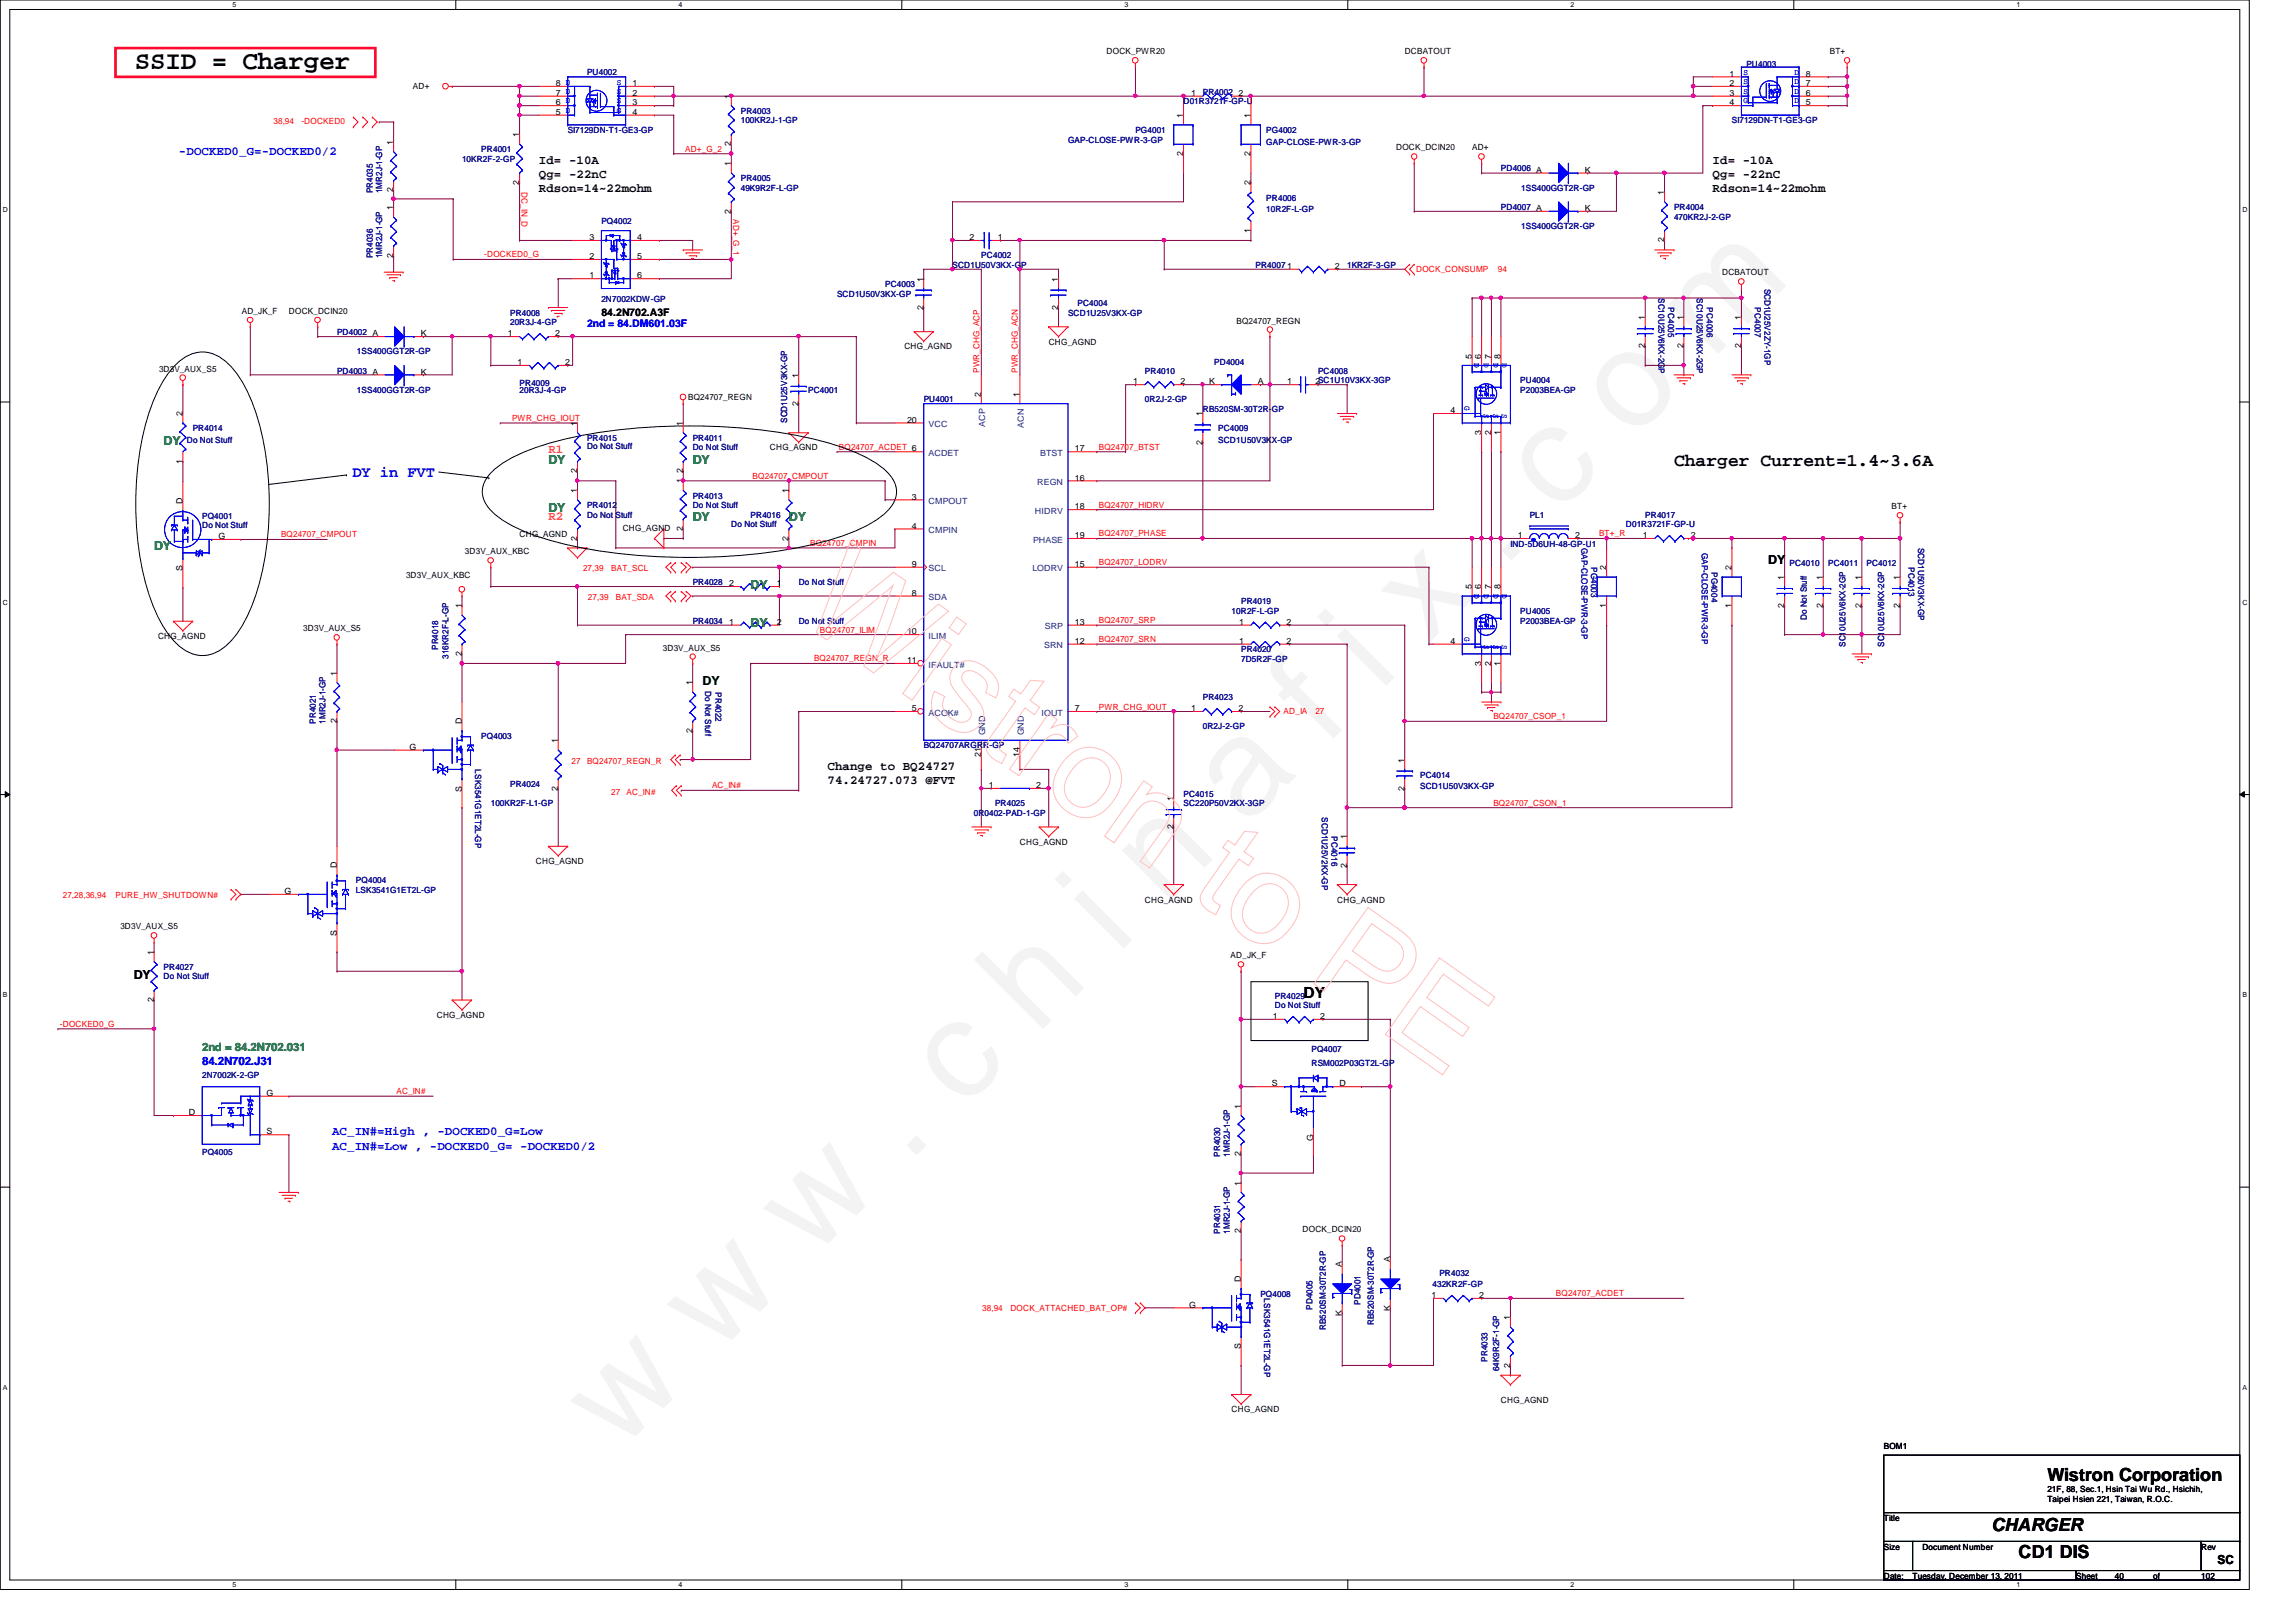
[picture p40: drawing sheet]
<svg xmlns="http://www.w3.org/2000/svg" width="297mm" height="210mm" viewBox="0 0 297 210" stroke-linecap="round" stroke-linejoin="round" font-family="sans-serif">
<defs><g id="words">
<text font-size="17.6" fill="#f0f" x="80.1" y="188" transform="rotate(-45 80.1 188)">w w w . c h i n a f i x . c o m</text>
<text font-size="3.3" x="17.4" y="9">SSID = Charger</text>
<g font-size="2.3">
<text x="216.6" y="60.4">Charger Current=1.4~3.6A</text>
<text x="264.9" y="191.7">Wistron Corporation</text>
<text x="257.6" y="198.2">CHARGER</text>
<text x="261.2" y="201.6">CD1 DIS</text>
</g>
<text font-size="2" fill="#00f" x="45.6" y="61.8">DY in FVT</text>
<text font-size="2" x="168.7" y="129.2">DY</text>
<g font-size="1.6" fill="#00f">
<text x="23.2" y="20">-DOCKED0_G=-DOCKED0/2</text>
<text x="43" y="146.9">AC_IN#=High , -DOCKED0_G=Low</text>
<text x="43" y="148.8">AC_IN#=Low , -DOCKED0_G= -DOCKED0/2</text>
</g>
<g font-size="1.6">
<text x="69.7" y="21.3">Id= -10A</text>
<text x="69.7" y="23.1">Qg= -22nC</text>
<text x="221.6" y="21.3">Id= -10A</text>
<text x="221.6" y="23.1">Qg= -22nC</text>
<text x="69.7" y="24.9">Rdson=14~22mohm</text>
<text x="221.6" y="24.9">Rdson=14~22mohm</text>
<text x="228.8" y="72.9">DY</text>
<text x="107.1" y="99.7">Change to BQ24727</text>
<text x="107.1" y="101.5">74.24727.073 @FVT</text>
<text x="17.3" y="126.7">DY</text>
<text x="286.9" y="202.4">SC</text>
</g>
<g font-size="1.6" fill="#008000">
<text x="21.2" y="57.5">DY</text>
<text x="70.9" y="60">DY</text>
<text x="89.6" y="60">DY</text>
<text x="19.9" y="71.2">DY</text>
<text x="70.9" y="66.2">DY</text>
<text x="89.6" y="67.5">DY</text>
<text x="102.1" y="67.5">DY</text>
<text x="97.1" y="76.2">DY</text>
<text x="97.1" y="81.2">DY</text>
</g>
<g font-size="1.6" fill="#ff8000">
<text x="70.9" y="58.6">R1</text>
<text x="70.9" y="67.3">R2</text>
</g>
<text font-size="1.6" fill="#004000" x="90.9" y="88.6">DY</text>
<text font-size="1.5" fill="#00f" x="26.2" y="137.9">84.2N702.J31</text>
<text font-size="1.5" fill="#008000" x="26.2" y="136">2nd = 84.2N702.031</text>
<text font-size="1.4" x="77.8" y="40.9">84.2N702.A3F</text>
<text font-size="1.4" fill="#00f" x="75.9" y="42.3">2nd = 84.DM601.03F</text>
<g font-size="1.1">
<text x="53.4" y="11.5">AD+</text>
<text x="71.9" y="11.1">8 D</text>
<text x="81.8" y="11.1">1</text>
<text x="143.2" y="7">DOCK_PWR20</text>
<text x="181.7" y="7">DCBATOUT</text>
<text x="223.8" y="9.9">1</text>
<text x="223.8" y="11.1">2</text>
<text x="233.6" y="11.1">7</text>
<text x="233.6" y="9.9">8</text>
<text x="236.7" y="7">BT+</text>
<text x="67.2" y="17.8" transform="rotate(-90 67.2 17.8)">1</text>
<text x="71.9" y="14.9">5 D</text>
<text x="71.9" y="13.6">6 D</text>
<text x="71.9" y="12.4">7</text>
<text x="81.8" y="12.4">2</text>
<text x="81.8" y="13.6">3</text>
<text x="81.8" y="14.9">4</text>
<text x="94.6" y="12.8" transform="rotate(-90 94.6 12.8)">1</text>
<text x="153.1" y="15.3" transform="rotate(-90 153.1 15.3)">1</text>
<text x="154.1" y="12.4">1</text>
<text x="160.2" y="12.4">2</text>
<text x="161.8" y="15.3" transform="rotate(-90 161.8 15.3)">1</text>
<text x="223.8" y="12.4">3</text>
<text x="223.8" y="13.6">4</text>
<text x="233.6" y="13.6">5</text>
<text x="233.6" y="12.4">6</text>
<text x="50.9" y="18.8" transform="rotate(-90 50.9 18.8)">1</text>
<text x="67.2" y="23.9" transform="rotate(-90 67.2 23.9)">2</text>
<text x="94.6" y="21.5" transform="rotate(-90 94.6 21.5)">1</text>
<text x="94.6" y="18.9" transform="rotate(-90 94.6 18.9)">2</text>
<text x="153.1" y="20.2" transform="rotate(-90 153.1 20.2)">2</text>
<text x="161.8" y="20.2" transform="rotate(-90 161.8 20.2)">2</text>
<text x="180.6" y="19.5">DOCK_DCIN20</text>
<text x="190.5" y="19.5">AD+</text>
<text x="205" y="22.4">K</text>
<text x="50.9" y="27.2" transform="rotate(-90 50.9 27.2)">1</text>
<text x="50.9" y="24.9" transform="rotate(-90 50.9 24.9)">2</text>
<text x="94.6" y="27.6" transform="rotate(-90 94.6 27.6)">2</text>
<text x="161.8" y="24" transform="rotate(-90 161.8 24)">2</text>
<text x="205" y="27.3">K</text>
<text x="215.3" y="25.2" transform="rotate(-90 215.3 25.2)">1</text>
<text x="50.9" y="33.4" transform="rotate(-90 50.9 33.4)">2</text>
<text x="76.3" y="33.5">2</text>
<text x="76.3" y="31.1">3</text>
<text x="82.4" y="31.1">4</text>
<text x="82.4" y="33.5">5</text>
<text x="125.4" y="31.1">2</text>
<text x="129.1" y="31.1">1</text>
<text x="161.8" y="30.1" transform="rotate(-90 161.8 30.1)">1</text>
<text x="166.5" y="34.8">1</text>
<text x="172.7" y="34.8">2</text>
<text x="215.3" y="31.4" transform="rotate(-90 215.3 31.4)">2</text>
<text x="222.8" y="35.6">DCBATOUT</text>
<text x="31.3" y="40.6">AD_JK_F</text>
<text x="37.4" y="40.6">DOCK_DCIN20</text>
<text x="76.3" y="36">1</text>
<text x="82.4" y="36">6</text>
<text x="119.5" y="40.1" transform="rotate(-90 119.5 40.1)">2</text>
<text x="119.5" y="36.4" transform="rotate(-90 119.5 36.4)">1</text>
<text x="136.9" y="40.1" transform="rotate(-90 136.9 40.1)">2</text>
<text x="136.9" y="36.4" transform="rotate(-90 136.9 36.4)">1</text>
<text x="160" y="41.9">BQ24707_REGN</text>
<text x="212.8" y="41.4" transform="rotate(-90 212.8 41.4)">1</text>
<text x="217.8" y="41.4" transform="rotate(-90 217.8 41.4)">1</text>
<text x="225.3" y="41.4" transform="rotate(-90 225.3 41.4)">1</text>
<text x="54.4" y="43.5">K</text>
<text x="65.7" y="43.5">1</text>
<text x="67" y="47.2">1</text>
<text x="71.8" y="43.5">2</text>
<text x="73.1" y="47.2">2</text>
<text x="117" y="45.2">CHG_AGND</text>
<text x="135.7" y="44.6">CHG_AGND</text>
<text x="190.4" y="46.4" transform="rotate(-90 190.4 46.4)">5</text>
<text x="191.6" y="46.4" transform="rotate(-90 191.6 46.4)">6</text>
<text x="192.9" y="46.4" transform="rotate(-90 192.9 46.4)">7</text>
<text x="194.1" y="46.4" transform="rotate(-90 194.1 46.4)">8</text>
<text x="212.8" y="45.1" transform="rotate(-90 212.8 45.1)">2</text>
<text x="217.8" y="45.1" transform="rotate(-90 217.8 45.1)">2</text>
<text x="225.3" y="45.1" transform="rotate(-90 225.3 45.1)">2</text>
<text x="20.6" y="48.1">3D3V_AUX_S5</text>
<text x="23.6" y="53.8" transform="rotate(-90 23.6 53.8)">2</text>
<text x="54.4" y="48.5">K</text>
<text x="89" y="51.8">BQ24707_REGN</text>
<text x="103.3" y="52.5" transform="rotate(-90 103.3 52.5)">2</text>
<text x="103.3" y="48.9" transform="rotate(-90 103.3 48.9)">1</text>
<text x="126.9" y="51.4" transform="rotate(-90 126.9 51.4)">2</text>
<text x="131.9" y="51.4" transform="rotate(-90 131.9 51.4)">1</text>
<text x="146.6" y="49.7">1</text>
<text x="152.7" y="49.7">2</text>
<text x="155.6" y="53.8" transform="rotate(-90 155.6 53.8)">1</text>
<text x="156.4" y="49.7">K</text>
<text x="162.7" y="49.7">A</text>
<text x="166.5" y="49.7">1</text>
<text x="170.2" y="49.7">2SC1U10V3KX-3GP</text>
<text x="187.7" y="53.5">4</text>
<text x="23.6" y="60" transform="rotate(-90 23.6 60)">1</text>
<text x="74.7" y="55.1" transform="rotate(-90 74.7 55.1)">1</text>
<text x="88.3" y="55.1" transform="rotate(-90 88.3 55.1)">1</text>
<text x="99.6" y="58.3">CHG_AGND</text>
<text x="117.3" y="54.7">20</text>
<text x="139.1" y="58.4">17</text>
<text x="155.6" y="57.5" transform="rotate(-90 155.6 57.5)">2</text>
<text x="191.6" y="56.3" transform="rotate(-90 191.6 56.3)">3</text>
<text x="192.9" y="56.3" transform="rotate(-90 192.9 56.3)">2</text>
<text x="194.1" y="56.3" transform="rotate(-90 194.1 56.3)">1</text>
<text x="23.6" y="65.2" transform="rotate(-90 23.6 65.2)">D</text>
<text x="74.7" y="63.8" transform="rotate(-90 74.7 63.8)">1</text>
<text x="74.7" y="61.3" transform="rotate(-90 74.7 61.3)">2</text>
<text x="88.3" y="62.6" transform="rotate(-90 88.3 62.6)">1</text>
<text x="88.3" y="61.3" transform="rotate(-90 88.3 61.3)">2</text>
<text x="102" y="63.8" transform="rotate(-90 102 63.8)">1</text>
<text x="118" y="64.6">3</text>
<text x="139.1" y="62.2">16</text>
<text x="139.1" y="65.9">18</text>
<text x="244.7" y="65.9">BT+</text>
<text x="28.3" y="69.8">G</text>
<text x="60.2" y="71.8">3D3V_AUX_KBC</text>
<text x="67.2" y="69.5">CHG_AGND</text>
<text x="74.7" y="70" transform="rotate(-90 74.7 70)">2</text>
<text x="80.6" y="68.7">CHG_AGND</text>
<text x="88.3" y="68.7" transform="rotate(-90 88.3 68.7)">2</text>
<text x="102" y="70" transform="rotate(-90 102 70)">2</text>
<text x="118" y="68.4">4</text>
<text x="139.1" y="69.6">19</text>
<text x="196.4" y="69.6">1</text>
<text x="203.8" y="69.6">2</text>
<text x="212.6" y="69.6">1</text>
<text x="218.7" y="69.6">2</text>
<text x="23.6" y="74" transform="rotate(-90 23.6 74)">S</text>
<text x="52.5" y="74.8">3D3V_AUX_KBC</text>
<text x="94.3" y="75.9">2</text>
<text x="100.5" y="75.9">1</text>
<text x="118" y="73.4">9</text>
<text x="118" y="77.1">8</text>
<text x="139.1" y="73.4">15</text>
<text x="190.4" y="76.2" transform="rotate(-90 190.4 76.2)">5</text>
<text x="191.6" y="76.2" transform="rotate(-90 191.6 76.2)">6</text>
<text x="192.9" y="76.2" transform="rotate(-90 192.9 76.2)">7</text>
<text x="194.1" y="76.2" transform="rotate(-90 194.1 76.2)">8</text>
<text x="207.8" y="73.8" transform="rotate(-90 207.8 73.8)">2</text>
<text x="224" y="73.8" transform="rotate(-90 224 73.8)">2</text>
<text x="230.8" y="75" transform="rotate(-90 230.8 75)">1</text>
<text x="235.8" y="75" transform="rotate(-90 235.8 75)">1</text>
<text x="240.8" y="75" transform="rotate(-90 240.8 75)">1</text>
<text x="245.8" y="75" transform="rotate(-90 245.8 75)">1</text>
<text x="20.4" y="82.7">CHG_AGND</text>
<text x="39.2" y="81.7">3D3V_AUX_S5</text>
<text x="59.7" y="78.7" transform="rotate(-90 59.7 78.7)">1</text>
<text x="94.3" y="80.9">1</text>
<text x="100.5" y="80.9">2</text>
<text x="117.3" y="82.1">10</text>
<text x="139.1" y="83.3">12</text>
<text x="139.1" y="80.9">13</text>
<text x="160.3" y="83.3">1</text>
<text x="160.3" y="80.9">1</text>
<text x="166.5" y="83.3">2</text>
<text x="166.5" y="80.9">2</text>
<text x="187.7" y="83.3">4</text>
<text x="207.8" y="78.7" transform="rotate(-90 207.8 78.7)">1</text>
<text x="224" y="78.7" transform="rotate(-90 224 78.7)">1</text>
<text x="230.8" y="78.7" transform="rotate(-90 230.8 78.7)">2</text>
<text x="235.8" y="78.7" transform="rotate(-90 235.8 78.7)">2</text>
<text x="240.8" y="78.7" transform="rotate(-90 240.8 78.7)">2</text>
<text x="245.8" y="78.7" transform="rotate(-90 245.8 78.7)">2</text>
<text x="43.6" y="87.5" transform="rotate(-90 43.6 87.5)">1</text>
<text x="59.7" y="84.9" transform="rotate(-90 59.7 84.9)">2</text>
<text x="85.8" y="84.2">3D3V_AUX_S5</text>
<text x="89.6" y="88.7" transform="rotate(-90 89.6 88.7)">1</text>
<text x="117.3" y="85.8">11</text>
<text x="191.6" y="86.1" transform="rotate(-90 191.6 86.1)">3</text>
<text x="192.9" y="86.1" transform="rotate(-90 192.9 86.1)">2</text>
<text x="194.1" y="86.1" transform="rotate(-90 194.1 86.1)">1</text>
<text x="43.6" y="93.6" transform="rotate(-90 43.6 93.6)">2</text>
<text x="59.7" y="93.7" transform="rotate(-90 59.7 93.7)">D</text>
<text x="89.6" y="94.9" transform="rotate(-90 89.6 94.9)">2</text>
<text x="118" y="92">5</text>
<text x="139.1" y="92">7</text>
<text x="154.1" y="92">1</text>
<text x="160.2" y="92">2</text>
<text x="53" y="97">G</text>
<text x="72.2" y="96.2" transform="rotate(-90 72.2 96.2)">1</text>
<text x="126.9" y="98" transform="rotate(-90 126.9 98)">21</text>
<text x="127.9" y="102">1</text>
<text x="131.9" y="98" transform="rotate(-90 131.9 98)">14</text>
<text x="134.1" y="102">2</text>
<text x="181.7" y="98.7" transform="rotate(-90 181.7 98.7)">1</text>
<text x="59.7" y="102.4" transform="rotate(-90 59.7 102.4)">S</text>
<text x="72.2" y="102.3" transform="rotate(-90 72.2 102.3)">2</text>
<text x="151.8" y="107.3" transform="rotate(-90 151.8 107.3)">2</text>
<text x="151.8" y="103.6" transform="rotate(-90 151.8 103.6)">1</text>
<text x="181.7" y="102.3" transform="rotate(-90 181.7 102.3)">2</text>
<text x="43.6" y="112.4" transform="rotate(-90 43.6 112.4)">D</text>
<text x="69.3" y="111.8">CHG_AGND</text>
<text x="131.9" y="109.3">CHG_AGND</text>
<text x="174.2" y="112.3" transform="rotate(-90 174.2 112.3)">2</text>
<text x="174.2" y="108.6" transform="rotate(-90 174.2 108.6)">1</text>
<text x="36.8" y="115.7">G</text>
<text x="148.1" y="116.8">CHG_AGND</text>
<text x="173" y="116.8">CHG_AGND</text>
<text x="15.6" y="120.3">3D3V_AUX_S5</text>
<text x="19.9" y="123.6" transform="rotate(-90 19.9 123.6)">1</text>
<text x="43.6" y="121.1" transform="rotate(-90 43.6 121.1)">S</text>
<text x="159.2" y="124">AD_JK_F</text>
<text x="19.9" y="129.7" transform="rotate(-90 19.9 129.7)">2</text>
<text x="56.5" y="131.7">CHG_AGND</text>
<text x="164.7" y="131.9">1</text>
<text x="170.8" y="131.9">2</text>
<text x="34.5" y="141.8">G</text>
<text x="160.5" y="143.5" transform="rotate(-90 160.5 143.5)">1</text>
<text x="164.5" y="140.6">S</text>
<text x="173.3" y="140.6">D</text>
<text x="24.4" y="144.3">D</text>
<text x="34.5" y="146.8">S</text>
<text x="160.5" y="149.6" transform="rotate(-90 160.5 149.6)">2</text>
<text x="169.9" y="147.6" transform="rotate(-90 169.9 147.6)">G</text>
<text x="160.5" y="153.4" transform="rotate(-90 160.5 153.4)">1</text>
<text x="160.5" y="159.6" transform="rotate(-90 160.5 159.6)">2</text>
<text x="168.5" y="159.5">DOCK_DCIN20</text>
<text x="160.5" y="165.9" transform="rotate(-90 160.5 165.9)">D</text>
<text x="173.6" y="164" transform="rotate(-90 173.6 164)">A</text>
<text x="179.8" y="163.4" transform="rotate(-90 179.8 163.4)">A</text>
<text x="185.2" y="168">1</text>
<text x="191.3" y="168">2</text>
<text x="153.8" y="169.2">G</text>
<text x="173.6" y="170.3" transform="rotate(-90 173.6 170.3)">K</text>
<text x="179.8" y="169.7" transform="rotate(-90 179.8 169.7)">K</text>
<text x="195.4" y="170.9" transform="rotate(-90 195.4 170.9)">1</text>
<text x="160.5" y="174.6" transform="rotate(-90 160.5 174.6)">S</text>
<text x="195.4" y="177" transform="rotate(-90 195.4 177)">2</text>
<text x="159.3" y="182.8">CHG_AGND</text>
<text x="194.2" y="181.5">CHG_AGND</text>
<text x="243.7" y="187.5">BOM1</text>
<text x="243.7" y="196.8">Title</text>
<text x="264.9" y="193.1">21F, 88, Sec.1, Hsin Tai Wu Rd., Hsichih,</text>
<text x="264.9" y="194.4">Taipei Hsien 221, Taiwan, R.O.C.</text>
<text x="243.7" y="200.5">Size</text>
<text x="248.7" y="200.5">Document Number</text>
<text x="284.8" y="200.5">Rev</text>
<text x="243.7" y="204.3">Date:</text>
<text x="247.4" y="204.3">Tuesday, December 13, 2011</text>
<text x="268.6" y="204.3">Sheet</text>
<text x="273.6" y="204.3">40</text>
<text x="278.6" y="204.3">of</text>
<text x="284.8" y="204.3">102</text>
</g>
<g font-size="1.1" fill="#00f">
<text x="73.2" y="11">D</text>
<text x="79.8" y="11">S</text>
<text x="225.5" y="9.7">S</text>
<text x="225.5" y="10.9">S</text>
<text x="232.2" y="10.9">D</text>
<text x="232.2" y="9.7">D</text>
<text x="73.2" y="12.1">D</text>
<text x="73.2" y="14.6">D</text>
<text x="73.2" y="13.4">D</text>
<text x="79.8" y="12.1">S</text>
<text x="79.8" y="13.4">S</text>
<text x="79.8" y="14.6">G</text>
<text x="225.5" y="12.1">S</text>
<text x="225.5" y="13.4">G</text>
<text x="232.2" y="13.4">D</text>
<text x="232.2" y="12.1">D</text>
<text x="190.7" y="47" transform="rotate(90 190.7 47)">D</text>
<text x="192" y="47" transform="rotate(90 192 47)">D</text>
<text x="193.2" y="47" transform="rotate(90 193.2 47)">D</text>
<text x="194.3" y="47" transform="rotate(90 194.3 47)">D</text>
<text x="189.5" y="52.5" transform="rotate(90 189.5 52.5)">G</text>
<text x="192" y="53.6" transform="rotate(90 192 53.6)">S</text>
<text x="193.2" y="53.6" transform="rotate(90 193.2 53.6)">S</text>
<text x="194.3" y="53.6" transform="rotate(90 194.3 53.6)">S</text>
<text x="190.7" y="76.9" transform="rotate(90 190.7 76.9)">D</text>
<text x="192" y="76.9" transform="rotate(90 192 76.9)">D</text>
<text x="193.2" y="76.9" transform="rotate(90 193.2 76.9)">D</text>
<text x="194.3" y="76.9" transform="rotate(90 194.3 76.9)">D</text>
<text x="189.5" y="82.4" transform="rotate(90 189.5 82.4)">G</text>
<text x="192" y="83.5" transform="rotate(90 192 83.5)">S</text>
<text x="193.2" y="83.5" transform="rotate(90 193.2 83.5)">S</text>
<text x="194.3" y="83.5" transform="rotate(90 194.3 83.5)">S</text>
</g>
<g font-size="1.1" fill="#000080">
<text x="75.9" y="9.7">PU4002</text>
<text x="225.9" y="8.6">PU4003</text>
<text x="73.4" y="17.2">SI7129DN-T1-GE3-GP</text>
<text x="95.8" y="14.7">PR4003</text>
<text x="95.8" y="16">100KR2J-1-GP</text>
<text x="146.9" y="17.2">PG4001</text>
<text x="153.1" y="13.5">D01R3721F-GP-U</text>
<text x="155.6" y="12.2">PR4002</text>
<text x="163.8" y="17.2">PG4002</text>
<text x="224.1" y="16">SI7129DN-T1-GE3-GP</text>
<text x="59.8" y="21">10KR2F-2-GP</text>
<text x="62.3" y="19.7">PR4001</text>
<text x="95.8" y="23.5">PR4005</text>
<text x="138.2" y="18.5">GAP-CLOSE-PWR-3-GP</text>
<text x="163.8" y="18.7">GAP-CLOSE-PWR-3-GP</text>
<text x="194.2" y="22.2">PD4006 A</text>
<text x="48.2" y="25" transform="rotate(-90 48.2 25)">PR4035</text>
<text x="49.4" y="25" transform="rotate(-90 49.4 25)">1MR2J-1-GP</text>
<text x="77.8" y="29">PQ4002</text>
<text x="95.8" y="24.7">49K9R2F-L-GP</text>
<text x="163.8" y="26">PR4006</text>
<text x="163.8" y="27.4">10R2F-L-GP</text>
<text x="194.2" y="27.2">PD4007 A</text>
<text x="196.8" y="24.7">1SS400GGT2R-GP</text>
<text x="196.8" y="29.7">1SS400GGT2R-GP</text>
<text x="216.6" y="27.2">PR4004</text>
<text x="216.6" y="28.4">470KR2J-2-GP</text>
<text x="48.2" y="33.4" transform="rotate(-90 48.2 33.4)">PR4036</text>
<text x="49.4" y="33.4" transform="rotate(-90 49.4 33.4)">1MR2J-1-GP</text>
<text x="123.2" y="34.6">SCD1U50V3KX-GP</text>
<text x="127" y="33.4">PC4002</text>
<text x="162.4" y="34.6">PR4007</text>
<text x="174.3" y="34.6">1KR2F-3-GP</text>
<text x="66" y="40.9">PR4008</text>
<text x="77.8" y="39.1">2N7002KDW-GP</text>
<text x="108.3" y="38.4">SCD1U50V3KX-GP</text>
<text x="114.5" y="37.1">PC4003</text>
<text x="138.2" y="40.9">SCD1U25V3KX-GP</text>
<text x="139.4" y="39.6">PC4004</text>
<text x="214.6" y="38.6" transform="rotate(90 214.6 38.6)">SC10U25V6KX-2GP</text>
<text x="215.8" y="39.8" transform="rotate(90 215.8 39.8)">PC4005</text>
<text x="219.5" y="38.6" transform="rotate(90 219.5 38.6)">SC10U25V6KX-2GP</text>
<text x="220.8" y="39.8" transform="rotate(90 220.8 39.8)">PC4006</text>
<text x="227" y="39.8" transform="rotate(90 227 39.8)">PC4007</text>
<text x="228.3" y="37.3" transform="rotate(90 228.3 37.3)">SCD1U25V2ZY-1GP</text>
<text x="43.6" y="43.3">PD4002 A</text>
<text x="46.2" y="45.8">1SS400GGT2R-GP</text>
<text x="66" y="42.1">20R3J-4-GP</text>
<text x="157.1" y="47.2">PD4004</text>
<text x="43.6" y="48.3">PD4003 A</text>
<text x="46.2" y="50.8">1SS400GGT2R-GP</text>
<text x="67.2" y="50">PR4009</text>
<text x="67.2" y="50.8">20R3J-4-GP</text>
<text x="104.6" y="50.8">PC4001</text>
<text x="119.5" y="52.1">PU4001</text>
<text x="148.1" y="48.3">PR4010</text>
<text x="148.1" y="52.1">0R2J-2-GP</text>
<text x="155.6" y="53.3">RB520SM-30T2R-GP</text>
<text x="170.5" y="48.3">PC4008</text>
<text x="196.7" y="49.6">PU4004</text>
<text x="196.7" y="50.8">P2003BEA-GP</text>
<text x="24.2" y="57.3">Do Not Stuff</text>
<text x="24.9" y="55.8">PR4014</text>
<text x="75.9" y="57.1">PR4015</text>
<text x="75.9" y="58.2">Do Not Stuff</text>
<text x="89.6" y="57.1">PR4011</text>
<text x="89.6" y="58.3">Do Not Stuff</text>
<text x="101.9" y="54.7" transform="rotate(-90 101.9 54.7)">SCD1U25V3KX-GP</text>
<text x="157.6" y="55.8">PC4009</text>
<text x="157.6" y="57.3">SCD1U50V3KX-GP</text>
<text x="75.9" y="65.7">PR4012</text>
<text x="89.6" y="64.5">PR4013</text>
<text x="89.6" y="65.7">Do Not Stuff</text>
<text x="26.2" y="67.1">PQ4001</text>
<text x="26.2" y="68.4">Do Not Stuff</text>
<text x="75.9" y="67">Do Not Stuff</text>
<text x="94.6" y="68.2">Do Not Stuff</text>
<text x="97.1" y="67">PR4016</text>
<text x="195.4" y="70.7">IND-5D6UH-48-GP-U1</text>
<text x="197.9" y="67">PL1</text>
<text x="210.4" y="68.2">D01R3721F-GP-U</text>
<text x="212.8" y="67">PR4017</text>
<text x="248.2" y="70.9" transform="rotate(90 248.2 70.9)">SCD1U50V3KX-GP</text>
<text x="89.6" y="75.7">PR4028</text>
<text x="103.3" y="75.7">Do Not Stuff</text>
<text x="205.9" y="73.4" transform="rotate(90 205.9 73.4)">PG4003</text>
<text x="221.4" y="74" transform="rotate(90 221.4 74)">PG4004</text>
<text x="231.5" y="73.2">PC4010</text>
<text x="236.5" y="73.2">PC4011</text>
<text x="241.5" y="73.2">PC4012</text>
<text x="246.9" y="73.4" transform="rotate(90 246.9 73.4)">PC4013</text>
<text x="89.6" y="80.7">PR4034</text>
<text x="103.3" y="80.7">Do Not Stuff</text>
<text x="159.3" y="79.5">10R2F-L-GP</text>
<text x="160.6" y="78.2">PR4019</text>
<text x="196.7" y="79.5">PU4005</text>
<text x="196.7" y="80.7">P2003BEA-GP</text>
<text x="233.8" y="80.3" transform="rotate(-90 233.8 80.3)">Do Not Stuff</text>
<text x="238.8" y="83.7" transform="rotate(-90 238.8 83.7)">SC10U25V6KX-2GP</text>
<text x="243.8" y="83.7" transform="rotate(-90 243.8 83.7)">SC10U25V6KX-2GP</text>
<text x="56.7" y="84.1" transform="rotate(-90 56.7 84.1)">PR4018</text>
<text x="58" y="85.3" transform="rotate(-90 58 85.3)">316KR2F-L-GP</text>
<text x="91.2" y="89.5" transform="rotate(90 91.2 89.5)">Do Not Stuff</text>
<text x="92.6" y="89.6" transform="rotate(90 92.6 89.6)">PR4022</text>
<text x="160.6" y="84.4">PR4020</text>
<text x="160.6" y="85.7">7D5R2F-GP</text>
<text x="40.8" y="93.7" transform="rotate(-90 40.8 93.7)">PR4021</text>
<text x="42.1" y="93.7" transform="rotate(-90 42.1 93.7)">1MR2J-1-GP</text>
<text x="62.3" y="95.6">PQ4003</text>
<text x="155.6" y="90.6">PR4023</text>
<text x="155.6" y="94.4">0R2J-2-GP</text>
<text x="61.5" y="99.6" transform="rotate(90 61.5 99.6)">LSK3541G1ET2L-GP</text>
<text x="66" y="101.9">PR4024</text>
<text x="119.5" y="96.9">BQ24707ARGRR-GP</text>
<text x="183.7" y="100.6">PC4014</text>
<text x="63.5" y="104.4">100KR2F-L1-GP</text>
<text x="126" y="105.6">0R0402-PAD-1-GP</text>
<text x="128.7" y="104.4">PR4025</text>
<text x="153.1" y="103.1">PC4015</text>
<text x="153.1" y="104.4">SC220P50V2KX-3GP</text>
<text x="171" y="105.8" transform="rotate(90 171 105.8)">SCD1U25V2KX-GP</text>
<text x="183.7" y="102.1">SCD1U50V3KX-GP</text>
<text x="172.3" y="108.2" transform="rotate(90 172.3 108.2)">PC4016</text>
<text x="46.1" y="114.3">PQ4004</text>
<text x="46.1" y="115.5">LSK3541G1ET2L-GP</text>
<text x="21.2" y="125.5">PR4027</text>
<text x="21.2" y="126.7">Do Not Stuff</text>
<text x="164.9" y="129.2">PR4029</text>
<text x="164.9" y="130.5">Do Not Stuff</text>
<text x="169.7" y="136.2">PQ4007</text>
<text x="169.7" y="138">RSM002P03GT2L-GP</text>
<text x="26.2" y="139.4">2N7002K-2-GP</text>
<text x="26.2" y="149.5">PQ4005</text>
<text x="157.9" y="149.7" transform="rotate(-90 157.9 149.7)">PR4030</text>
<text x="159.1" y="149.7" transform="rotate(-90 159.1 149.7)">1MR2J-1-GP</text>
<text x="157.9" y="159.7" transform="rotate(-90 157.9 159.7)">PR4031</text>
<text x="159.1" y="159.7" transform="rotate(-90 159.1 159.7)">1MR2J-1-GP</text>
<text x="163.1" y="167.8">PQ4008</text>
<text x="185.3" y="166.6">432KR2F-GP</text>
<text x="186.2" y="165.2">PR4032</text>
<text x="163.5" y="168" transform="rotate(90 163.5 168)">LSK3541G1ET2L-GP</text>
<text x="169.8" y="169.5" transform="rotate(-90 169.8 169.5)">PD4005</text>
<text x="171.5" y="172.1" transform="rotate(-90 171.5 172.1)">RB520SM-30T2R-GP</text>
<text x="176" y="168.9" transform="rotate(-90 176 168.9)">PD4001</text>
<text x="177.8" y="171.5" transform="rotate(-90 177.8 171.5)">RB520SM-30T2R-GP</text>
<text x="192.4" y="176.2" transform="rotate(-90 192.4 176.2)">PR4033</text>
<text x="194" y="177.5" transform="rotate(-90 194 177.5)">64K9R2F-1-GP</text>
</g>
<g font-size="1.1" fill="#f00">
<text x="35.4" y="16.1">38,94</text>
<text x="39" y="16.1">-DOCKED0</text>
<text x="88.6" y="19.6">AD+_G_2</text>
<text x="67.5" y="24.9" transform="rotate(90 67.5 24.9)">DC_IN_D</text>
<text x="94.9" y="28.4" transform="rotate(90 94.9 28.4)">AD+_G_1</text>
<text x="62.7" y="33.3">-DOCKED0_G</text>
<text x="183.2" y="35.3">DOCK_CONSUMP</text>
<text x="193.8" y="35.3">94</text>
<text x="126.7" y="48.3" transform="rotate(-90 126.7 48.3)">PWR_CHG_ACP</text>
<text x="131.7" y="48.3" transform="rotate(-90 131.7 48.3)">PWR_CHG_ACN</text>
<text x="66.2" y="54.5">PWR_CHG_IOUT</text>
<text x="108.5" y="58.2">BQ24707_ACDET 6</text>
<text x="142.2" y="58.2">BQ24707_BTST</text>
<text x="97.4" y="62">BQ24707_CMPOUT</text>
<text x="142.2" y="65.7">BQ24707_HIDRV</text>
<text x="36.4" y="69.6">BQ24707_CMPOUT</text>
<text x="104.8" y="70.7">BQ24707_CMPIN</text>
<text x="142.2" y="69.4">BQ24707_PHASE</text>
<text x="206.9" y="69.4">BT+_R</text>
<text x="75.4" y="73.9">27,39</text>
<text x="76.1" y="77.6">27,39</text>
<text x="79.1" y="73.9">BAT_SCL</text>
<text x="79.7" y="77.6">BAT_SDA</text>
<text x="142.2" y="73.2">BQ24707_LODRV</text>
<text x="106.1" y="81.9">BQ24707_ILIM</text>
<text x="142.2" y="80.6">BQ24707_SRP</text>
<text x="142.2" y="83.1">BQ24707_SRN</text>
<text x="105.3" y="85.6">BQ24707_REGN_R</text>
<text x="142.2" y="91.8">PWR_CHG_IOUT</text>
<text x="166.1" y="92.4">AD_IA</text>
<text x="170.2" y="92.4">27</text>
<text x="193.2" y="93.1">BQ24707_CSOP_1</text>
<text x="74" y="98.8">27</text>
<text x="75.9" y="98.8">BQ24707_REGN_R</text>
<text x="79.1" y="102.9">27</text>
<text x="81.1" y="102.9">AC_IN#</text>
<text x="92.1" y="102">AC_IN#</text>
<text x="193.2" y="104.3">BQ24707_CSON_1</text>
<text x="8.1" y="116.2">27,28,36,94</text>
<text x="14.9" y="116.2">PURE_HW_SHUTDOWN#</text>
<text x="7.7" y="132.9">-DOCKED0_G</text>
<text x="51.3" y="141.6">AC_IN#</text>
<text x="201.3" y="167.8">BQ24707_ACDET</text>
<text x="127.1" y="169.7">38,94</text>
<text x="130.7" y="169.7">DOCK_ATTACHED_BAT_OP#</text>
</g>
<g font-size="1.1" fill="#004080">
<text x="120.1" y="55.3">VCC</text>
<text x="120.1" y="59">ACDET</text>
<text x="127.5" y="55.2" transform="rotate(-90 127.5 55.2)">ACP</text>
<text x="132.5" y="55.3" transform="rotate(-90 132.5 55.3)">ACN</text>
<text x="134.6" y="59">BTST</text>
<text x="120.1" y="65.2">CMPOUT</text>
<text x="134.2" y="62.8">REGN</text>
<text x="120.1" y="69">CMPIN</text>
<text x="133.6" y="70.2">PHASE</text>
<text x="133.9" y="66.5">HIDRV</text>
<text x="120.1" y="74">SCL</text>
<text x="120.1" y="77.7">SDA</text>
<text x="133.6" y="74">LODRV</text>
<text x="120.1" y="82.7">ILIM</text>
<text x="135.1" y="83.9">SRN</text>
<text x="135.2" y="81.4">SRP</text>
<text x="120.1" y="86.4">IFAULT#</text>
<text x="120.1" y="92.6">ACOK#</text>
<text x="127.5" y="95.2" transform="rotate(-90 127.5 95.2)">GND</text>
<text x="132.5" y="95.2" transform="rotate(-90 132.5 95.2)">GND</text>
<text x="134.7" y="92.6">IOUT</text>
</g>
<g font-size="1.1" fill="#0000a0">
<text x="204.6" y="70.9" transform="rotate(90 204.6 70.9)">GAP-CLOSE-PWR-3-GP</text>
<text x="220.2" y="71.5" transform="rotate(90 220.2 71.5)">GAP-CLOSE-PWR-3-GP</text>
</g>
<g font-size=".9">
<text x="30.1" y=".9">5</text>
<text x="87.8" y=".9">4</text>
<text x="145.5" y=".9">3</text>
<text x="203.2" y=".9">2</text>
<text x="260.9" y=".9">1</text>
<text x=".4" y="27.4">D</text>
<text x="290.1" y="27.4">D</text>
<text x=".4" y="78.2">C</text>
<text x="290.1" y="78.2">C</text>
<text x=".4" y="129">B</text>
<text x="290.1" y="129">B</text>
<text x=".4" y="179.8">A</text>
<text x="290.1" y="179.8">A</text>
<text x="30.1" y="205.4">5</text>
<text x="87.8" y="205.4">4</text>
<text x="145.5" y="205.4">3</text>
<text x="203.2" y="205.4">2</text>
<text x="260.9" y="205.4">1</text>
</g>
</g></defs>
<path d="M0 0h291v205.7h-291zM1.3 1.2h288.5v203.3h-288.5z" fill="none" stroke="#000" stroke-width=".13"/>
<g fill="#fff">
<path d="M30.1 .1h.5v1h-.5z"/>
<path d="M30.1 204.6h.5v1h-.5z"/>
</g>
<path d="M59 0v1.2M59 204.5v1.2" fill="none" stroke="#000" stroke-width=".13"/>
<g fill="#fff">
<path d="M87.8 .1h.5v1h-.5z"/>
<path d="M87.8 204.6h.5v1h-.5z"/>
</g>
<path d="M116.7 0v1.2M116.7 204.5v1.2" fill="none" stroke="#000" stroke-width=".13"/>
<g fill="#fff">
<path d="M145.5 .1h.5v1h-.5z"/>
<path d="M145.5 204.6h.5v1h-.5z"/>
</g>
<path d="M174.4 0v1.2M174.4 204.5v1.2" fill="none" stroke="#000" stroke-width=".13"/>
<g fill="#fff">
<path d="M203.2 .1h.5v1h-.5z"/>
<path d="M203.2 204.6h.5v1h-.5z"/>
</g>
<path d="M232.1 0v1.2M232.1 204.5v1.2" fill="none" stroke="#000" stroke-width=".13"/>
<g fill="#fff">
<path d="M260.9 .1h.5v1h-.5z"/>
<path d="M260.9 204.6h.5v1h-.5z"/>
<path d="M.4 26.6h.6v1h-.6z"/>
<path d="M290.1 26.6h.6v1h-.6z"/>
<path d="M.4 77.4h.6v1h-.6z"/>
<path d="M290.1 77.4h.6v1h-.6z"/>
</g>
<path d="M0 52h1.3M289.8 52h1.2" fill="none" stroke="#000" stroke-width=".13"/>
<g fill="#fff">
<path d="M.4 128.2h.6v1h-.6z"/>
<path d="M290.1 128.2h.6v1h-.6z"/>
</g>
<path d="M0 102.8h1.3M.7 102.4l.6 .4-.6 .4zM289.8 102.8l.6-.4v.8zM289.8 102.8h1.2" fill="none" stroke="#000" stroke-width=".13"/>
<path d="M.7 102.4l.6 .4-.6 .4zM289.8 102.8l.6-.4v.8z" fill="#000"/>
<g fill="#fff">
<path d="M.4 179h.5v1h-.5z"/>
<path d="M290.1 179h.6v1h-.6z"/>
</g>
<path d="M0 153.6h1.3M289.8 153.6h1.2" fill="none" stroke="#000" stroke-width=".13"/>
<g fill="none" stroke="#800040" stroke-width=".13">
<path d="M64.7 54.7h.1M64.7 54.7h10M23.7 76h.1M23.7 76v4.4M31.2 69.8h.1M31.2 69.8h11.1M141.9 66h43.6M80.9 82.1h34.9M7.5 133.1h.1M19.9 123.2h.1M19.9 129.4h.1M19.9 122v1.2"/>
<path d="M19.9 129.4v3.7h-12.4M37.4 141.9h.1M37.4 146.9h.1M37.4 141.9h18.6M37.4 146.9v7.4"/>
</g>
<path d="M19.7 133h.4v.1v.2h-.2h-.2z" fill-rule="evenodd" fill="#f0f"/>
<path d="M19.7 133h.4v.1v.2h-.2h-.2z" fill="none" stroke="#f0f" stroke-width=".13"/>
<g fill="none" stroke="#800040" stroke-width=".13">
<path d="M23.7 59.7h.1M23.7 49.8h.1M23.7 49.8v3.7M23.7 59.7v2.7M240.9 78.4h.1M240.9 69.7h.1M240.9 69.7v5M240.9 78.4v3.7M245.8 67.6h.1M245.8 69.7h.1M245.8 67.6v7.1M240.9 82.1h.1"/>
<path d="M240.9 82.1h4.9"/>
</g>
<path d="M240.7 69.5h.3v.1v.2l-.2 .1-.1-.1z" fill-rule="evenodd" fill="#f0f"/>
<path d="M240.7 69.5h.3v.1v.2l-.2 .1-.1-.1z" fill="none" stroke="#f0f" stroke-width=".13"/>
<path d="M161.8 12.4h.1M161.8 12.4h22.4" fill="none" stroke="#800040" stroke-width=".13"/>
<path d="M161.6 12.3h.3l.1 .1-.1 .1-.1 .1-.2-.1z" fill-rule="evenodd" fill="#f0f"/>
<path d="M161.6 12.3h.3l.1 .1-.1 .1-.1 .1-.2-.1z" fill="none" stroke="#f0f" stroke-width=".13"/>
<path d="M67.2 11.2h.1M67.2 11.2h2.5M146.9 8.7h.1M146.9 8.7v3.7M184.2 8.7h.1M184.2 8.7v3.7M245.8 78.4h.1M245.8 78.4v3.7" fill="none" stroke="#800040" stroke-width=".13"/>
<path d="M67 11h.4v.1v.2l-.2 .1-.2-.1z" fill-rule="evenodd" fill="#f0f"/>
<path d="M67 11h.4v.1v.2l-.2 .1-.2-.1z" fill="none" stroke="#f0f" stroke-width=".13"/>
<path d="M146.9 12.4h.1M146.9 12.4h6.2" fill="none" stroke="#800040" stroke-width=".13"/>
<path d="M152.9 12.3h.3l.1 .1-.1 .1-.1 .1-.2-.1z" fill-rule="evenodd" fill="#f0f"/>
<path d="M152.9 12.3h.3l.1 .1-.1 .1-.1 .1-.2-.1z" fill="none" stroke="#f0f" stroke-width=".13"/>
<path d="M146.7 12.3h.3l.1 .1-.1 .1-.1 .1-.2-.1z" fill-rule="evenodd" fill="#f0f"/>
<path d="M146.7 12.3h.3l.1 .1-.1 .1-.1 .1-.2-.1z" fill="none" stroke="#f0f" stroke-width=".13"/>
<path d="M84.7 11.2h.1M84.7 11.2h2.5v1.2M87.2 12.4h.1M87.2 12.4h7.4M94.6 19.9h.1M94.6 18.7v1.2M240.9 82.1h.1M240.9 82.1v2.5" fill="none" stroke="#800040" stroke-width=".13"/>
<path d="M87 12.3h.3v.1v.1l-.2 .1-.1-.1z" fill-rule="evenodd" fill="#f0f"/>
<path d="M87 12.3h.3v.1v.1l-.2 .1-.1-.1z" fill="none" stroke="#f0f" stroke-width=".13"/>
<path d="M84.7 13.7h.1M84.7 13.7h2.5M153.1 12.4h.1M153.1 12.4h1.2M235.9 82.1h5" fill="none" stroke="#800040" stroke-width=".13"/>
<path d="M240.7 81.9h.3v.2v.2h-.2h-.1z" fill-rule="evenodd" fill="#f0f"/>
<path d="M240.7 81.9h.3v.2v.2h-.2h-.1z" fill="none" stroke="#f0f" stroke-width=".13"/>
<path d="M67.2 14.9h.1M67.2 12.4h.1M67.2 13.7v1.2M67.2 12.4h2.5" fill="none" stroke="#800040" stroke-width=".13"/>
<path d="M67 12.3h.4v.1v.1l-.2 .1-.2-.1z" fill-rule="evenodd" fill="#f0f"/>
<path d="M67 12.3h.4v.1v.1l-.2 .1-.2-.1z" fill="none" stroke="#f0f" stroke-width=".13"/>
<path d="M67.2 14.9h.1M67.2 13.7h.1M67.2 14.9v2.5M67.2 13.7h2.5" fill="none" stroke="#800040" stroke-width=".13"/>
<path d="M67 13.5h.4v.1v.2l-.2 .1-.2-.1z" fill-rule="evenodd" fill="#f0f"/>
<path d="M67 13.5h.4v.1v.2l-.2 .1-.2-.1z" fill="none" stroke="#f0f" stroke-width=".13"/>
<path d="M67.2 14.9h.1M67.2 14.9h2.5" fill="none" stroke="#800040" stroke-width=".13"/>
<path d="M67 14.7h.4v.2v.1l-.2 .1-.2-.1z" fill-rule="evenodd" fill="#f0f"/>
<path d="M67 14.7h.4v.2v.1l-.2 .1-.2-.1z" fill="none" stroke="#f0f" stroke-width=".13"/>
<path d="M87.2 19.9h.1M87.2 19.9h7.4v1.2M58.6 33.6h.1M58.6 33.6h15.5M94.6 21.1h.1" fill="none" stroke="#800040" stroke-width=".13"/>
<path d="M94.4 19.7h.3l.1 .2-.1 .1-.1 .1-.2-.1z" fill-rule="evenodd" fill="#f0f"/>
<path d="M94.4 19.7h.3l.1 .2-.1 .1-.1 .1-.2-.1z" fill="none" stroke="#f0f" stroke-width=".13"/>
<path d="M84.7 14.9h.1M84.7 14.9h2.5M87.2 14.9h.1M87.2 14.9v5M94.6 12.4h.1M94.6 12.4h52.3M67.2 23.6h.1M67.2 23.6v7.5" fill="none" stroke="#800040" stroke-width=".13"/>
<path d="M94.4 12.3h.3l.1 .1-.1 .1-.1 .1-.2-.1z" fill-rule="evenodd" fill="#f0f"/>
<path d="M94.4 12.3h.3l.1 .1-.1 .1-.1 .1-.2-.1z" fill="none" stroke="#f0f" stroke-width=".13"/>
<path d="M219.1 11.2h.1M219.1 9.9v1.3" fill="none" stroke="#800040" stroke-width=".13"/>
<path d="M218.9 11h.3l.1 .1-.1 .2-.2 .1-.1-.1z" fill-rule="evenodd" fill="#f0f"/>
<path d="M218.9 11h.3l.1 .1-.1 .2-.2 .1-.1-.1z" fill="none" stroke="#f0f" stroke-width=".13"/>
<path d="M67.2 13.7h.1M67.2 12.4v1.3M220.3 13.7h.1M220.3 13.7v8.7h-5M67.2 31.1h.1M67.2 31.1h6.9M153.1 22.4h.1M153.1 22.4v3.7M215.3 22.4h.1" fill="none" stroke="#800040" stroke-width=".13"/>
<path d="M215.2 22.2h.3l.1 .2-.1 .1-.2 .1-.1-.1z" fill-rule="evenodd" fill="#f0f"/>
<path d="M215.2 22.2h.3l.1 .2-.1 .1-.2 .1-.1-.1z" fill="none" stroke="#f0f" stroke-width=".13"/>
<path d="M236.5 9.9h.1M236.5 9.9h2.5M239 9.9h.1M239 11.2h.1M239 8.7v2.5M181.7 104.5h42.4" fill="none" stroke="#800040" stroke-width=".13"/>
<path d="M238.8 9.8h.3l.1 .1-.1 .2-.1 .1-.2-.1z" fill-rule="evenodd" fill="#f0f"/>
<path d="M238.8 9.8h.3l.1 .1-.1 .2-.1 .1-.2-.1z" fill="none" stroke="#f0f" stroke-width=".13"/>
<path d="M236.5 11.2h.1M236.5 11.2h2.5v1.2M239 12.4h.1" fill="none" stroke="#800040" stroke-width=".13"/>
<path d="M238.8 11h.3l.1 .1-.1 .2-.1 .1-.2-.1z" fill-rule="evenodd" fill="#f0f"/>
<path d="M238.8 11h.3l.1 .1-.1 .2-.1 .1-.2-.1z" fill="none" stroke="#f0f" stroke-width=".13"/>
<path d="M238.8 12.3h.3l.1 .1-.1 .1-.1 .1-.2-.1z" fill-rule="evenodd" fill="#f0f"/>
<path d="M238.8 12.3h.3l.1 .1-.1 .1-.1 .1-.2-.1z" fill="none" stroke="#f0f" stroke-width=".13"/>
<path d="M58.5 11.2h.1M58.5 11.2h8.7v1.2M67.2 12.4h.1M219.1 12.4h.1M219.1 12.4h2.5M236.5 12.4h.1M236.5 13.7h.1M236.5 12.4h2.5M236.5 13.7h2.5M155.6 69.7h34.9" fill="none" stroke="#800040" stroke-width=".13"/>
<path d="M218.9 12.3h.3l.1 .1-.1 .1-.2 .1-.1-.1z" fill-rule="evenodd" fill="#f0f"/>
<path d="M218.9 12.3h.3l.1 .1-.1 .1-.2 .1-.1-.1z" fill="none" stroke="#f0f" stroke-width=".13"/>
<path d="M184.2 12.4h.1M184.2 12.4h34.9M219.1 9.9h.1M219.1 11.2h.1M219.1 9.9h2.5M219.1 11.2h2.5M141.9 73.4h43" fill="none" stroke="#800040" stroke-width=".13"/>
<path d="M184 12.3h.4v.1v.1l-.2 .1-.2-.1z" fill-rule="evenodd" fill="#f0f"/>
<path d="M184 12.3h.4v.1v.1l-.2 .1-.2-.1z" fill="none" stroke="#f0f" stroke-width=".13"/>
<path d="M240.9 69.7h.1M240.9 69.7h4.9" fill="none" stroke="#800040" stroke-width=".13"/>
<path d="M245.6 69.5h.4v.1v.2l-.2 .1-.2-.1z" fill-rule="evenodd" fill="#f0f"/>
<path d="M245.6 69.5h.4v.1v.2l-.2 .1-.2-.1z" fill="none" stroke="#f0f" stroke-width=".13"/>
<path d="M235.9 69.7h5M240.9 69.7h.1" fill="none" stroke="#800040" stroke-width=".13"/>
<path d="M240.7 69.5h.3v.1v.2l-.2 .1-.1-.1z" fill-rule="evenodd" fill="#f0f"/>
<path d="M240.7 69.5h.3v.1v.2l-.2 .1-.1-.1z" fill="none" stroke="#f0f" stroke-width=".13"/>
<path d="M160.6 12.4h.1M160.6 12.4h1.2M123.2 26.1h29.9M161.8 23.6h.1M161.8 22.4v1.2M63.5 47.3h.1M63.5 43.6h.1M63.5 43.6h2.5M63.5 47.3h3.7M74.1 43.6h29.2" fill="none" stroke="#800040" stroke-width=".13"/>
<path d="M63.3 43.4h.3l.1 .1-.1 .2h-.1h-.2z" fill-rule="evenodd" fill="#f0f"/>
<path d="M63.3 43.4h.3l.1 .1-.1 .2h-.1h-.2z" fill="none" stroke="#f0f" stroke-width=".13"/>
<path d="M43.6 97.1h.1M43.6 97.1h7.5" fill="none" stroke="#800040" stroke-width=".13"/>
<path d="M43.4 96.9h.3l.1 .1-.1 .2-.1 .1-.2-.1z" fill-rule="evenodd" fill="#f0f"/>
<path d="M43.4 96.9h.3l.1 .1-.1 .2-.1 .1-.2-.1z" fill="none" stroke="#f0f" stroke-width=".13"/>
<g fill="none" stroke="#800040" stroke-width=".13">
<path d="M32.4 42.3h.1M32.4 48.5h.1M32.4 42.3v6.2M32.4 48.5h16.2M41.1 42.3h.1M41.1 42.3v1.3M54.8 48.5h.1M58.5 43.6h.1M58.5 43.6v4.9h-3.7M58.5 43.6h5M63.5 43.6h.1M63.5 43.6v3.7"/>
<path d="M59.8 78.4h.1M59.8 77.1v1.3M43.6 83.4h.1M43.6 93.3h.1M43.6 83.4v3.7M43.6 93.3v3.8M59.8 85.9h.1M59.8 84.6v6.2"/>
</g>
<path d="M58.3 43.4h.3l.1 .1-.1 .2h-.1h-.2z" fill-rule="evenodd" fill="#f0f"/>
<path d="M58.3 43.4h.3l.1 .1-.1 .2h-.1h-.2z" fill="none" stroke="#f0f" stroke-width=".13"/>
<path d="M54.8 43.6h.1M54.8 43.6h3.7M43.6 97.1h.1M43.6 97.1v12.4M31.2 115.7h.1M31.2 115.7h3.7M59.8 125.7h.1M59.8 125.7v3.7" fill="none" stroke="#800040" stroke-width=".13"/>
<path d="M59.6 125.5h.3l.1 .1-.1 .2-.2 .1-.1-.1z" fill-rule="evenodd" fill="#f0f"/>
<path d="M59.6 125.5h.3l.1 .1-.1 .2-.2 .1-.1-.1z" fill="none" stroke="#f0f" stroke-width=".13"/>
<path d="M59.8 85.9h.1M59.8 85.9h12.4M59.8 104.5h.1M59.8 104.5v21.2h-16.2M43.6 125.7h.1M43.6 123.2h.1M43.6 123.2v2.5" fill="none" stroke="#800040" stroke-width=".13"/>
<path d="M59.6 85.7h.3l.1 .1-.1 .2-.2 .1-.1-.1z" fill-rule="evenodd" fill="#f0f"/>
<path d="M59.6 85.7h.3l.1 .1-.1 .2-.2 .1-.1-.1z" fill="none" stroke="#f0f" stroke-width=".13"/>
<path d="M219.1 12.4h.1M219.1 11.2v1.2" fill="none" stroke="#800040" stroke-width=".13"/>
<path d="M218.9 12.3h.3l.1 .1-.1 .1-.2 .1-.1-.1z" fill-rule="evenodd" fill="#f0f"/>
<path d="M218.9 12.3h.3l.1 .1-.1 .1-.2 .1-.1-.1z" fill="none" stroke="#f0f" stroke-width=".13"/>
<g fill="none" stroke="#800040" stroke-width=".13">
<path d="M84.7 12.4h.1M84.7 12.4h2.5v1.3M87.2 13.7h.1M220.3 13.7h1.3M221.6 13.7h.1M239 13.7h.1M239 12.4v1.3M183 21.1h.1M183 21.1v6.2M191.7 21.1h.1M191.7 21.1v1.3M209.1 22.4h.1"/>
<path d="M209.1 22.4v4.9M215.3 22.4h.1M215.3 22.4v2.5M41.1 43.6h.1M41.1 43.6h7.5"/>
</g>
<path d="M208.9 22.2h.4v.2v.1l-.2 .1-.2-.1z" fill-rule="evenodd" fill="#f0f"/>
<path d="M208.9 22.2h.4v.2v.1l-.2 .1-.2-.1z" fill="none" stroke="#f0f" stroke-width=".13"/>
<g fill="none" stroke="#800040" stroke-width=".13">
<path d="M50.9 33.1h.1M50.9 25.7h.1M50.9 24.6v1.1M50.9 33.1v2.1M191.7 22.4h.1M191.7 22.4h7.5M205.4 22.4h.1M205.4 22.4h9.9M209.1 22.4h.1M63.5 73.4h.1M63.5 75.9h.1M63.5 73.4v2.5"/>
<path d="M63.5 75.9h11.2M19.9 133.1h.1M19.9 133.1v11.3"/>
</g>
<path d="M50.7 25.5h.4v.2v.2l-.2 .1-.2-.1z" fill-rule="evenodd" fill="#f0f"/>
<path d="M50.7 25.5h.4v.2v.2l-.2 .1-.2-.1z" fill="none" stroke="#f0f" stroke-width=".13"/>
<path d="M49.1 15.8h.1M49.1 15.8h1.8M50.9 15.8h.1M50.9 15.8v2.6M50.9 25.7h.1M50.9 25.7v1.2M50.9 25.7h7.7M58.6 25.7h.1M58.6 25.7v7.9M19.9 144.4h2.5M22.4 144.4h.1" fill="none" stroke="#800040" stroke-width=".13"/>
<g fill="none" stroke="#f00" stroke-width=".13">
<path d="M45.7 16.4h.1M45.7 15.2h.1M45.7 15.2l.6 .6-.6 .6M46.9 15.2h.1M46.9 16.4h.1M46.9 15.2l.7 .6-.7 .6M48.2 16.4h.1M48.2 15.2h.1M48.2 15.2l.6 .6-.6 .6M58 11.2h.5M58.5 11.2h.1M146.9 8.7h.1"/>
<path d="M146.9 8.2v.5M184.2 8.7h.1M184.2 8.2v.5M239 8.7h.1M239 8.2v.5M49.7 35.2h2.5M50 35.6h1.8M50.4 35.9h.1M50.4 35.9h1M50.8 36.3h.3M51.1 36.3h.1M51.8 35.6h.1"/>
<path d="M52.2 35.2h.1M183 21.1h.1M183 20.7v.4M191.7 21.1h.1M191.7 20.7v.4M23.7 49.8h.1M23.7 49.3v.5M32.4 42.3h.1M32.4 41.8v.5M41.1 42.3h.1M41.1 41.8v.5M48.6 43.6h1.2"/>
<path d="M53.5 43.6h1.3M59.8 77.1h.1M59.8 76.7v.4M63.5 73.4h.1M63.5 72.9v.5M245.8 67.6h.1M245.8 67.1v.5M22.4 80.4h.1M22.4 80.4h2.5M22.4 80.4l1.3 1.2M23.7 81.6h.1M24.9 80.4h.1"/>
<path d="M24.9 80.4l-1.2 1.2M43.6 83.4h.1M43.6 82.9v.5M239.6 84.6h2.5M240 85h1.7M240.4 85.3h.1M240.4 85.3h.9M240.7 85.7h.3M241 85.7h.1M241.7 85h.1M242.1 84.6h.1M29.9 116.4h.1"/>
<path d="M29.9 115.1h.1M29.9 115.1l.6 .6-.6 .7M30.5 115.1h.1M30.5 116.4h.1M30.5 115.1l.7 .6-.7 .7M19.9 122h.1M19.9 121.5v.5M58.5 129.4h.1M58.5 129.4h2.5M58.5 129.4l1.3 1.3M59.8 130.7h.1M61 129.4h.1"/>
<path d="M61 129.4l-1.2 1.3M36.1 154.3h2.5M36.5 154.7h1.7M36.9 155.1h.1M36.9 155.1h.9M37.3 155.4h.2M37.5 155.4h.1M38.2 154.7h.1M38.6 154.3h.1"/>
<circle cx="57.6" cy="11.1" r=".37"/>
<circle cx="146.9" cy="7.8" r=".37"/>
<circle cx="184.2" cy="7.8" r=".37"/>
<circle cx="239" cy="7.8" r=".35"/>
<circle cx="182.9" cy="20.3" r=".35"/>
<circle cx="191.7" cy="20.3" r=".37"/>
<circle cx="23.6" cy="48.9" r=".37"/>
<circle cx="32.4" cy="41.4" r=".36"/>
<circle cx="41.1" cy="41.4" r=".36"/>
<circle cx="59.7" cy="76.3" r=".37"/>
<circle cx="63.5" cy="72.5" r=".36"/>
<circle cx="245.8" cy="66.7" r=".36"/>
<circle cx="43.5" cy="82.5" r=".35"/>
<circle cx="19.9" cy="121" r=".37"/>
</g>
<g fill="none" stroke="#000" stroke-width=".13">
<path d="M22.8 47.1a4.4 4.4 0 0 1 6.8 0 16.5 16.5 0 0 1 3.8 7.1 40.9 40.9 0 0 1-.5 23.5 13.1 13.1 0 0 1-4.1 6.3 4.3 4.3 0 0 1-6-.7 16.5 16.5 0 0 1-3.8-7.1 41.2 41.2 0 0 1 .5-23.5 15.3 15.3 0 0 1 3.3-5.6zM44.8 61.5h.1M44.8 61.5l-10 1.2M56.8 61.1l6.4 .7M63.2 61.8h.1M63.5 61.2a14 14 0 0 1 5.9-3.3 62.1 62.1 0 0 1 19.8-2.8 64.5 64.5 0 0 1 19.8 2.8 15.7 15.7 0 0 1 5.9 3.3 3.2 3.2 0 0 1 0 4.8 14 14 0 0 1-5.9 3.4 62.2 62.2 0 0 1-19.8 2.7 64.5 64.5 0 0 1-19.8-2.7 15.6 15.6 0 0 1-5.9-3.4 3.2 3.2 0 0 1 0-4.8zM243.7 188.3h46.1v7.4h-46.1zM243.7 195.7h46.1v3.8h-46.1zM243.7 199.5h3.7v3.7h-3.7zM247.4 199.5h37.4v3.7h-37.4zM284.8 199.5h5v3.7h-5zM243.7 203.2h24.9v1.3h-24.9z"/>
<path d="M268.6 203.2h21.2v1.3h-21.2z"/>
</g>
<path d="M14.9 6.2h33.7v3.7h-33.7z" fill="none" stroke="#f00" stroke-width=".34"/>
<path d="M51.1 42.3l1.2 1.3-1.2 1.2z" fill="#00f"/>
<path d="M49.8 43.6h1.3M51.1 42.3l1.2 1.3-1.2 1.2zM51.1 43.6h.1M52.3 44.8h.1M52.3 42.3v2.5M52.3 43.6h1.2M53.5 43.6h.1" fill="none" stroke="#00f" stroke-width=".13"/>
<path d="M51.1 42.3l1.2 1.3-1.2 1.2z" fill="#00f"/>
<g fill="none" stroke="#00f" stroke-width=".13">
<path d="M94.2 14.8h.1M94.2 16.3h.1M94.2 14.8l.8 .7M94.2 16.3l.8 .7M94.6 17.4h.1M94.6 13.7l.4 .4M95 14.1h.1M95 15.5h.1M95 17h.1M95 14.1l-.8 .7M95 15.5l-.8 .8M95 17l-.4 .4"/>
<path d="M151.8 18.7h.1M151.8 16.2h.1M151.8 16.2h2.5M151.8 18.7h2.5M151.8 16.2v2.5M154.3 16.2h.1M154.3 18.7h.1M154.3 16.2v2.5M94.2 23.5h.1M94.2 23.5l.8 .8M94.6 22.4l.4 .4M95 22.8h.1"/>
<path d="M95 22.8l-.8 .7M49.8 43.6h1.3M51.1 42.3l1.2 1.3-1.2 1.2zM51.1 43.6h.1M52.3 44.8h.1M52.3 42.3v2.5M52.3 43.6h1.2M53.5 43.6h.1M67.2 43.6l.4 .3M59.8 79.6l.4 .4M43.2 89.5h.1M43.2 91h.1"/>
<path d="M43.2 89.5l.7 .7M43.2 91l.7 .7M43.6 92.1h.1M43.6 88.3l.3 .4M43.9 88.7h.1M43.9 90.2h.1M43.9 91.7h.1M43.9 88.7l-.7 .8M43.9 90.2l-.7 .8M43.9 91.7l-.3 .4M59.4 80.8h.1M59.4 82.3h.1"/>
<path d="M59.4 80.8l.8 .7M59.4 82.3l.8 .7M59.8 83.4h.1M60.2 80h.1M60.2 81.5h.1M60.2 83h.1M60.2 80l-.8 .8M60.2 81.5l-.8 .8M60.2 83l-.4 .4M28.7 142.7h.1M28.7 142.7h2.5M29.9 144.4h.1"/>
<path d="M29.9 144.4h2.5M31.2 141.9h.1M31.2 142.7h.1M31.2 141.9h2.4M31.2 141.9v.8M32 142.2l.1 .2M32 144l.1 .1M32.1 142.4h.1M32.1 143h.1M32.1 143.5h.1M32.1 144.1h.1M32.1 142.4h.5"/>
<path d="M32.1 143h.5M32.1 143.5h.5M32.1 143.5l.3 .6M32.1 144.1h.5M32.4 141.9h.1M32.4 142.4h.1M32.4 144.1h.1M32.4 143.5h.1M32.4 146.9h.1M32.4 141.9v.5M32.4 143v.5M32.4 144.1v2.8"/>
<path d="M32.4 142.4l.2 .6M32.4 142.4l-.3 .6M32.4 146.9h1.2M32.6 142.4h.1M32.6 143h.1M32.6 143.5h.1M32.6 144.1h.1M32.6 142.4l.2 .1M32.6 143.5l-.2 .6M32.6 144.1l.2 .1M33.6 146.9h.1"/>
</g>
<g fill="none" stroke="#f00" stroke-width=".13">
<path d="M94.6 12.4v1.3M94.6 17.4v1.3M153.1 12.4v3.8M153.1 18.7v3.7M94.6 21.1v1.3M66 43.6h1.2M59.8 78.4v1.2M43.6 87.1v1.2M43.6 92.1v1.2M59.8 83.4v1.2M22.4 144.4h3.8M33.6 141.9h3.8"/>
<path d="M33.6 146.9h3.8"/>
</g>
<path d="M31.1 144.3h.1v.1h-.1z" fill-rule="evenodd" fill="#00f"/>
<path d="M30.8 143.3h.1M30.8 143.3h.7M31.1 144.3h.1v.1h-.1zM31.2 143.3h.1M31.2 143.3v1.1" fill="none" stroke="#00f" stroke-width=".13"/>
<path d="M31.4 144.3h.1v.1h-.1z" fill-rule="evenodd" fill="#00f"/>
<g fill="none" stroke="#00f" stroke-width=".13">
<path d="M26.2 144.4h.1M27.4 145.6h.1M27.4 144.4h.1M27.4 145.6h2.1M27.4 144.4v1.2M28.3 143.3h.1M28.3 143.3h.7M28.7 143.3h.1M28.7 143.3v1.1h-2.5M29.5 143.3h.1M29.5 145.6h.1M29.5 145.4h.1"/>
<path d="M29.5 143.3h.8M29.5 145.6l.6 .2M29.5 145.4v.4M29.6 143.3h.1M29.9 144h.1M29.9 143.3h.1M29.9 144v.4M29.9 143.3l-.3 .7M29.9 143.3l.2 .7M30.1 144h.1M30.1 145.6h.1M30.1 145.8h.1"/>
<path d="M30.1 145.4h.1M30.1 145.6h1.4M30.1 145.4v.4M30.1 145.4l-.6 .2M31.4 144.3h.1v.1h-.1zM31.5 145.6h.1M31.5 144.5v1.1"/>
</g>
<path d="M27.3 144.3h.1v.1h-.1z" fill-rule="evenodd" fill="#00f"/>
<g fill="none" stroke="#00f" stroke-width=".13">
<path d="M26.2 140.6h7.4v7.5h-7.4zM27.3 144.3h.1v.1h-.1zM28.7 142.7h.1M28.7 142.7h2.5M29.6 144h.1M29.6 144h.5M29.9 144.4h.1M29.9 144.4h2.5M31.2 141.9h.1M31.2 142.7h.1M31.2 141.9h2.4M31.2 141.9v.8"/>
<path d="M32 142.2l.1 .2M32 144l.1 .1M32.1 142.4h.1M32.1 143h.1M32.1 143.5h.1M32.1 144.1h.1M32.1 142.4h.5M32.1 143h.5M32.1 143.5h.5M32.1 143.5l.3 .6M32.1 144.1h.5M32.4 141.9h.1"/>
<path d="M32.4 142.4h.1M32.4 144.1h.1M32.4 143.5h.1M32.4 146.9h.1M32.4 141.9v.5M32.4 143v.5M32.4 144.1v2.8M32.4 142.4l.2 .6M32.4 142.4l-.3 .6M32.4 146.9h1.2M32.6 142.4h.1M32.6 143h.1"/>
<path d="M32.6 143.5h.1M32.6 144.1h.1M32.6 142.4l.2 .1M32.6 143.5l-.2 .6M32.6 144.1l.2 .1M33.6 146.9h.1"/>
</g>
<path d="M31.1 144.3h.1v.1h-.1z" fill-rule="evenodd" fill="#00f"/>
<path d="M30.8 143.3h.1M30.8 143.3h.7M31.1 144.3h.1v.1h-.1zM31.2 143.3h.1M31.2 143.3v1.1" fill="none" stroke="#00f" stroke-width=".13"/>
<path d="M31.4 144.3h.1v.1h-.1z" fill-rule="evenodd" fill="#00f"/>
<g fill="none" stroke="#00f" stroke-width=".13">
<path d="M26.2 144.4h.1M27.4 145.6h.1M27.4 144.4h.1M27.4 145.6h2.1M27.4 144.4v1.2M28.3 143.3h.1M28.3 143.3h.7M28.7 143.3h.1M28.7 143.3v1.1h-2.5M29.5 143.3h.1M29.5 145.6h.1M29.5 145.4h.1"/>
<path d="M29.5 143.3h.8M29.5 145.6l.6 .2M29.5 145.4v.4M29.6 143.3h.1M29.9 144h.1M29.9 143.3h.1M29.9 144v.4M29.9 143.3l-.3 .7M29.9 143.3l.2 .7M30.1 144h.1M30.1 145.6h.1M30.1 145.8h.1"/>
<path d="M30.1 145.4h.1M30.1 145.6h1.4M30.1 145.4v.4M30.1 145.4l-.6 .2M31.4 144.3h.1v.1h-.1zM31.5 145.6h.1M31.5 144.5v1.1"/>
</g>
<path d="M27.3 144.3h.1v.1h-.1z" fill-rule="evenodd" fill="#00f"/>
<g fill="none" stroke="#00f" stroke-width=".13">
<path d="M54.8 97.1h.1M54.8 97.1h3.7M59.1 97.9h.1M59.1 96.2h.1M59.1 95.5v.7M59.1 97.9v.8M59.1 95.8h.7M59.1 98.3h.7M59.6 96.6h.1M59.6 96.6l-.3 .3M59.8 95.8h.1M59.8 94.6h.1"/>
<path d="M59.8 98.3h.1M59.8 98.9h.1M59.8 94.6v1.2M59.8 96.9v3.9M59.8 95.3h1.1M59.8 98.9h1.1M60.5 96.4h.1M60.5 97.1h.1M60.5 96.4h.8M60.5 97.1h.8M60.9 95.3h.1M60.9 96.4h.1"/>
<path d="M60.9 98.9h.1M60.9 95.3v1.1M60.9 97.1v1.8M60.9 96.4l.4 .7M60.9 96.4l-.4 .7M61.3 96.4h.1M61.3 97.1h.1M59.8 100.8h.1M26.2 140.6h7.4v7.5h-7.4zM27.3 144.3h.1v.1h-.1zM29.6 144h.1M29.6 144h.5"/>
</g>
<path d="M51.1 97.1h3.7M59.8 90.8v3.8M59.8 100.8v3.7" fill="none" stroke="#f00" stroke-width=".13"/>
<path d="M59.7 98.2h.1v.1h-.1z" fill-rule="evenodd" fill="#00f"/>
<path d="M59.7 98.2h.1v.1h-.1z" fill="none" stroke="#00f" stroke-width=".13"/>
<path d="M59.7 95.2h.1v.2h-.1z" fill-rule="evenodd" fill="#00f"/>
<path d="M59.7 95.2h.1v.2h-.1z" fill="none" stroke="#00f" stroke-width=".13"/>
<path d="M59.7 98.8h.1v.2h-.1z" fill-rule="evenodd" fill="#00f"/>
<g fill="none" stroke="#00f" stroke-width=".13">
<path d="M56 99.6h.6M56.6 99.9h.1M56.6 99.6h.1M56.6 99.2h.1M56.6 99.2v.7M56.6 99.2l.7 .4M56.9 98.8h.1M56.9 98.8l.4 .3M57.3 99.6h.1M57.3 99.1h.1M57.3 99.6l-.7 .3M57.3 99.1v.9"/>
<path d="M57.9 99.2h.1M57.9 99.6h.1M57.9 99.2l-.6 .4M57.9 99.2v.7l-.6-.3M57.9 99.6h1.9M58.5 98.7h.1M58.5 95.5v3.2M59.1 96.6h.1M59.1 96.9h.1M59.1 96.6v.7M59.1 96.9h.7M59.3 96.9h.1"/>
<path d="M59.3 96.9l.3 .4M59.6 97.3h.1M59.6 96.6v.7M59.7 98.8h.1v.2h-.1zM57.3 100h.1M57.3 100l.4 .3"/>
</g>
<path d="M59.7 99.5h.1v.1h-.1z" fill-rule="evenodd" fill="#00f"/>
<path d="M59.7 99.5h.1v.1h-.1z" fill="none" stroke="#00f" stroke-width=".13"/>
<path d="M55.9 97h.2v.1h-.2z" fill-rule="evenodd" fill="#00f"/>
<g fill="none" stroke="#00f" stroke-width=".13">
<path d="M54.8 97.1h.1M54.8 97.1h3.7M55.9 97h.2v.1h-.2zM56 99.6h.1M56 97.1v2.5M59.1 97.9h.1M59.1 96.2h.1M59.1 95.5v.7M59.1 97.9v.8M59.1 95.8h.7M59.1 98.3h.7M59.6 96.6h.1"/>
<path d="M59.6 96.6l-.3 .3M59.8 95.8h.1M59.8 94.6h.1M59.8 98.3h.1M59.8 98.9h.1M59.8 94.6v1.2M59.8 96.9v3.9M59.8 95.3h1.1M59.8 98.9h1.1M60.5 96.4h.1M60.5 97.1h.1M60.5 96.4h.8"/>
<path d="M60.5 97.1h.8M60.9 95.3h.1M60.9 96.4h.1M60.9 98.9h.1M60.9 95.3v1.1M60.9 97.1v1.8M60.9 96.4l.4 .7M60.9 96.4l-.4 .7M61.3 96.4h.1M61.3 97.1h.1M59.8 100.8h.1"/>
</g>
<path d="M59.7 98.2h.1v.1h-.1z" fill-rule="evenodd" fill="#00f"/>
<path d="M59.7 98.2h.1v.1h-.1z" fill="none" stroke="#00f" stroke-width=".13"/>
<path d="M59.7 95.2h.1v.2h-.1z" fill-rule="evenodd" fill="#00f"/>
<path d="M59.7 95.2h.1v.2h-.1z" fill="none" stroke="#00f" stroke-width=".13"/>
<path d="M59.7 98.8h.1v.2h-.1z" fill-rule="evenodd" fill="#00f"/>
<g fill="none" stroke="#00f" stroke-width=".13">
<path d="M56 99.6h.6M56.6 99.9h.1M56.6 99.6h.1M56.6 99.2h.1M56.6 99.2v.7M56.6 99.2l.7 .4M56.9 98.8h.1M56.9 98.8l.4 .3M57.3 99.6h.1M57.3 99.1h.1M57.3 99.6l-.7 .3M57.3 99.1v.9"/>
<path d="M57.9 99.2h.1M57.9 99.6h.1M57.9 99.2l-.6 .4M57.9 99.2v.7l-.6-.3M57.9 99.6h1.9M58.5 98.7h.1M58.5 95.5v3.2M59.1 96.6h.1M59.1 96.9h.1M59.1 96.6v.7M59.1 96.9h.7M59.3 96.9h.1"/>
<path d="M59.3 96.9l.3 .4M59.6 97.3h.1M59.6 96.6v.7M59.7 98.8h.1v.2h-.1zM57.3 100h.1M57.3 100l.4 .3"/>
</g>
<path d="M59.7 99.5h.1v.1h-.1z" fill-rule="evenodd" fill="#00f"/>
<path d="M59.7 99.5h.1v.1h-.1z" fill="none" stroke="#00f" stroke-width=".13"/>
<path d="M55.9 97h.2v.1h-.2z" fill-rule="evenodd" fill="#00f"/>
<g fill="none" stroke="#00f" stroke-width=".13">
<path d="M50.9 19.6l.4 .4M66.8 19.8h.1M66.8 19.8l.8 .7M67.2 18.7l.4 .3M67.6 19h.1M67.6 19l-.8 .8M156 12.1h.1M156 12.1l-.4 .3M156 12.1l.7 .7M156.7 12.8h.1M157.5 12.1h.1M157.5 12.1l-.8 .7"/>
<path d="M157.5 12.1l.7 .7M158.2 12.8h.1M159 12.1h.1M159 12.1l-.8 .7M159 12.1l.3 .3M159.3 12.4h.1M160.6 18.7h.1M160.6 16.2h.1M160.6 16.2h2.5M160.6 18.7h2.5M160.6 16.2v2.5M163.1 16.2h.1"/>
<path d="M163.1 18.7h.1M163.1 16.2v2.5M50.5 20.8h.1M50.5 22.3h.1M50.5 20.8l.8 .7M50.5 22.3l.8 .7M50.9 23.4h.1M51.3 20h.1M51.3 21.5h.1M51.3 23h.1M51.3 20l-.8 .8M51.3 21.5l-.8 .8"/>
<path d="M51.3 23l-.4 .4M66.8 21.3h.1M66.8 21.3l.8 .7M67.2 22.4h.1M67.6 20.5h.1M67.6 22h.1M67.6 20.5l-.8 .8M67.6 22l-.4 .4M23.3 57.4h.1M23.3 55.9h.1M23.3 57.4l.7 .7M23.3 55.9l.7 .7"/>
<path d="M23.7 54.7h.1M23.7 54.7l.3 .4M24 58.1h.1M24 56.6h.1M24 55.1h.1M24 58.1l-.3 .4M24 56.6l-.7 .8M24 55.1l-.7 .8M119.5 52.2h18.7v43.6h-18.7zM22.2 67.9h.1M22.2 68.6h.1M22.2 68.6h.7"/>
<path d="M22.2 67.9h.7M22.6 66.8h.1M22.6 67.9h.1M22.6 70.1h.1M22.6 66.8h1.1M22.6 66.8v1.1M22.6 68.6v1.5M22.6 67.9l-.4 .7M22.6 67.9l.3 .7M22.6 70.1h1.1M22.9 67.9h.1M22.9 68.6h.1"/>
<path d="M23.7 67.3h.1M23.7 66.1h.1M23.7 69.8h.1M23.7 72.3h.1M23.7 68.6h.1M23.7 70.1h.1M23.7 69.8h.6M23.7 67.3h.6M23.7 66.1v1.2M23.7 68.6v3.7M23.7 68.6h.6M23.7 71.5h1.7"/>
<path d="M23.9 68.2h.1M23.9 68.9h.1M23.9 68.2l.4 .4M23.9 68.2v.7M24.3 69.4h.1M24.3 67.7h.1M24.3 68.9h.1M24.3 68.6h.1M24.3 66.9v.8M24.3 68.2v.7M24.3 69.4v.8M24.3 68.6l-.4 .3"/>
<path d="M24.9 69.8h.1M24.9 67.3v2.5M24.9 69.8h2.5M25.4 71.5h.1M25.4 71.8h.1M25.4 71.8l.8-.5v.5M25.4 71.8v-.5l.8 .5M25.7 71.9h.1M25.8 71.8h.1M25.8 71.3h.1M25.8 71.8l-.1 .1M25.8 71.3v.5"/>
<path d="M25.9 71.2l-.1 .1M26.2 71.5h.1M26.2 71.8h.1M26.2 71.5h.8M27 71.5h.1M27 69.8v1.7M27.4 69.8h.1M55.9 97h.2v.1h-.2zM56 99.6h.1M56 97.1v2.5"/>
<circle cx="23.6" cy="68.5" r="2.35"/>
</g>
<g fill="none" stroke="#f00" stroke-width=".13">
<path d="M50.9 18.4v1.2M67.2 17.4v1.3M154.3 12.4h1.3M159.3 12.4h1.3M161.8 12.4v3.8M161.8 18.7v3.7M50.9 23.4v1.2M67.2 22.4v1.2M161.8 23.6v1.3M199.2 22.4h1.2M204.1 22.4h1.3M23.7 53.5v1.2"/>
<path d="M23.7 58.5v1.2M23.7 62.4v3.7M23.7 72.3v3.7M27.4 69.8h3.8"/>
</g>
<path d="M201.6 21.1l1.3 1.3-1.3 1.2z" fill="#00f"/>
<path d="M200.4 22.4h1.2M201.6 21.1l1.3 1.3-1.3 1.2zM201.6 22.4h.1M202.9 23.6h.1M202.9 21.1v2.5M202.9 22.4h1.2M204.1 22.4h.1" fill="none" stroke="#00f" stroke-width=".13"/>
<path d="M201.6 21.1l1.3 1.3-1.3 1.2z" fill="#00f"/>
<g fill="none" stroke="#00f" stroke-width=".13">
<path d="M225.3 9.9h.1M225.3 13.7h.1M225.3 12.4h.1M225.3 14.9h.1M225.3 8.7h.1M225.3 9.9h.9M225.3 13.7h1.5M225.3 12.4h.9M225.3 11.2h.9M225.3 8.7h7.4M225.3 14.9h7.4M225.3 8.7v6.2"/>
<path d="M226.1 11.1h.1v.1h-.1zM226.1 12.3h.1v.2h-.1zM226.2 13.3h.1M226.2 9.9h.1M226.2 11.2h.1M226.2 13.3h3.7M226.2 9.9v3.4M226.8 12.6h.1M226.8 13.7h.1M226.8 12.6h1.7M226.8 12.6v1.1M228.5 12.6h.1"/>
<path d="M228.5 10.8v1.8M228.9 12.6h.1M228.9 12.3h.1M228.9 11h.1M228.9 10.8h.1M228.9 11.3h.1M228.9 12.1h.1M228.9 12.6h1M228.9 10.8v.5M228.9 11.6v.5M228.9 12.3v.5M228.9 11.8h.2"/>
<path d="M228.9 11h1M229.1 12.6h.1M229.1 12.1h.1M229.1 11.7h.1M229.1 11.6h.1M229.1 11.8h.1M229.1 11.6v.5M229.1 11.6l.3 .2M229.4 11.8h.1M229.4 11.8l-.3 .3M229.4 11.8v.8M229.5 11.9h.1"/>
<path d="M229.5 11.6h.1M229.5 11.9h.8M229.5 11.6h.8M229.5 11.6l.4 .3M229.9 11.9h.1M229.9 12.3h.1M229.9 12.6h.1M229.9 13.3h.1M229.9 9.9h.1M229.9 9.9v1.7M229.9 11.9v1.4M229.9 9.9h2.8"/>
<path d="M230.3 11.9h.1M230.3 11.6h.1M230.3 11.6l-.4 .3M231.8 12.3h.1v.2h-.1zM231.8 11.1h.1v.1h-.1zM231.9 13.7h.1M231.9 12.4h.1M231.9 9.9v3.8M231.9 13.7h.8M231.9 12.4h.8M231.9 11.2h.8M232.7 13.7h.1"/>
<path d="M232.7 11.2h.1M232.7 8.7h.1M232.7 14.9h.1M232.7 8.7v6.2M50.5 29.3h.1M50.5 30.7h.1M50.5 29.3l.8 .7M50.5 30.7l.8 .8M50.9 31.8h.1M50.9 28.1l.4 .4M51.3 28.5h.1M51.3 30h.1"/>
<path d="M51.3 31.5h.1M51.3 28.5l-.8 .8M51.3 30l-.8 .7M51.3 31.5l-.4 .3M200.4 22.4h1.2M201.6 21.1l1.3 1.3-1.3 1.2zM201.6 22.4h.1M202.9 23.6h.1M202.9 21.1v2.5M202.9 22.4h1.2M204.1 22.4h.1M239.9 76.8h.1"/>
<path d="M239.9 76.2h1.9M239.9 76.8h1.9M240.9 76.2h.1M240.9 76.8h.1M240.9 75.9v.3M240.9 76.8v.3M241.8 76.2h.1M19.6 125.6h.1M19.6 127h.1M19.6 125.6l.7 .7M19.6 127l.7 .8M19.9 128.2h.1"/>
<path d="M19.9 124.5l.4 .3M20.3 124.8h.1M20.3 126.3h.1M20.3 127.8h.1M20.3 124.8l-.7 .8M20.3 126.3l-.7 .7M20.3 127.8l-.4 .4"/>
<circle cx="229" cy="11.8" r="1.34"/>
</g>
<g fill="none" stroke="#f00" stroke-width=".13">
<path d="M221.6 9.9h3.7M221.6 11.2h3.7M221.6 12.4h3.7M221.6 13.7h3.7M232.7 9.9h3.8M232.7 11.2h3.8M232.7 12.4h3.8M232.7 13.7h3.8M50.9 26.9v1.2M50.9 31.8v1.3M48.6 48.5h1.2M53.5 48.5h1.3"/>
<path d="M67.2 47.3h1.3M240.9 74.7v1.2M240.9 77.1v1.3M19.9 123.2v1.3M19.9 128.2v1.2"/>
</g>
<path d="M51.1 47.3l1.2 1.2-1.2 1.3z" fill="#00f"/>
<path d="M49.8 48.5h1.3M51.1 47.3l1.2 1.2-1.2 1.3zM51.1 48.5h.1M52.3 49.8h.1M52.3 47.3v2.5M52.3 48.5h1.2M53.5 48.5h.1" fill="none" stroke="#00f" stroke-width=".13"/>
<path d="M51.1 47.3l1.2 1.2-1.2 1.3z" fill="#00f"/>
<g fill="none" stroke="#00f" stroke-width=".13">
<path d="M73.4 14.9h.1M73.4 12.4h.1M73.4 9.9h.1M73.4 16.2h.1M73.4 11.2h2.9M73.4 14.9h.9M73.4 13.7h.9M73.4 12.4h.9M73.4 9.9h7.5M73.4 9.9v6.3M73.4 16.2h7.5M74.2 13.6h.2v.1h-.2z"/>
<path d="M74.2 12.3h.2v.2h-.2zM74.3 14.9h.1M74.3 13.7h.1M74.3 11.2v3.7M75.9 13.2h.1M75.9 12.8h.1M75.9 13.2h.8M75.9 12.8l.4 .4M75.9 12.8h.8M76.3 13.2h.1M76.3 13.5h.1M76.3 13.8h.1"/>
<path d="M76.3 14.6h.1M76.3 11.2h.1M76.3 11.2v1.6M76.3 13.2v1.4M76.3 13.8h1M76.3 14.6h3.7M76.3 12.3h1M76.7 13.2h.1M76.7 12.8h.1M76.7 12.8l-.4 .4M76.8 13h.1M76.8 13l.2 .3"/>
<path d="M76.8 13v.8M77 13.8h.1M77 13.3h.1M77 12.9h.1M77 12.8h.1M77 13h.1M77 12.8v.5M77 12.8l-.2 .2M77 13h.3M77.3 13.8h.1M77.3 13.5h.1M77.3 12.3h.1"/>
<path d="M77.3 12.1h.1M77.3 12.6h.1M77.3 13.3h.1M77.3 12.1v.5M77.3 12.8v.5M77.3 13.5v.6M77.7 13.8h.1M77.7 13.8h1.7M77.7 12.1v1.7M79.4 13.8h.1M79.4 14.9h.1M79.4 14.9h1.5"/>
<path d="M79.4 13.8v1.1M79.9 12.3h.2v.2h-.2zM79.9 13.6h.2v.1h-.2zM80 14.6h.1M80 11.2h.1M80 12.4h.1M80 11.2v3.4M80 11.2h.9M80 13.7h.9M80 12.4h.9M80.9 11.2h.1M80.9 14.9h.1"/>
<path d="M80.9 13.7h.1M80.9 16.2h.1M80.9 9.9h.1M80.9 9.9v6.3M49.8 48.5h1.3M51.1 47.3l1.2 1.2-1.2 1.3zM51.1 48.5h.1M52.3 49.8h.1M52.3 47.3v2.5M52.3 48.5h1.2M53.5 48.5h.1M244.9 76.8h.1"/>
<path d="M244.9 76.2h1.9M244.9 76.8h1.9M245.8 76.2h.1M245.8 76.8h.1M245.8 75.9v.3M245.8 76.8v.3M246.8 76.2h.1M38.6 115.7h.1M38.6 115.7h3.7M43 116.6h.1M43 114.9h.1M43 114.1v.8"/>
<path d="M43 116.6v.7M43 114.5h.6M43 117h.6M43.5 115.2h.1M43.5 115.2l-.4 .4M43.6 114.5h.1M43.6 113.2h.1M43.6 117h.1M43.6 119.5h.1M43.6 117.6h.1M43.6 113.2v1.3M43.6 115.6v3.9"/>
<path d="M43.6 114h1.1M43.6 117.6h1.1M44.3 115.1h.1M44.3 115.7h.1M44.3 115.1h.8M44.3 115.7h.8M44.7 114h.1M44.7 115.1h.1M44.7 117.6h.1M44.7 114v1.1M44.7 115.7v1.9M44.7 115.1l.4 .6"/>
<path d="M44.7 115.1l-.4 .6M45.1 115.1h.1M45.1 115.7h.1"/>
<circle cx="77.2" cy="13" r="1.35"/>
</g>
<g fill="none" stroke="#f00" stroke-width=".13">
<path d="M69.7 11.2h3.7M69.7 12.4h3.7M69.7 13.7h3.7M69.7 14.9h3.7M80.9 11.2h3.8M80.9 12.4h3.8M80.9 13.7h3.8M80.9 14.9h3.8M245.8 74.7v1.2M245.8 77.1v1.3M34.9 115.7h3.7M43.6 109.5v3.7"/>
<path d="M43.6 119.5v3.7"/>
</g>
<path d="M43.5 116.9h.1v.1h-.1z" fill-rule="evenodd" fill="#00f"/>
<path d="M43.5 116.9h.1v.1h-.1z" fill="none" stroke="#00f" stroke-width=".13"/>
<path d="M43.5 113.9h.1v.1h-.1z" fill-rule="evenodd" fill="#00f"/>
<path d="M43.5 113.9h.1v.1h-.1z" fill="none" stroke="#00f" stroke-width=".13"/>
<path d="M43.5 117.5h.1v.1h-.1z" fill-rule="evenodd" fill="#00f"/>
<g fill="none" stroke="#00f" stroke-width=".13">
<path d="M39.8 118.2h.7M40.5 118.6h.1M40.5 118.2h.1M40.5 117.9h.1M40.5 117.9v.7M40.5 117.9l.6 .3M40.7 117.5h.1M40.7 117.5l.4 .2M41.1 118.2h.1M41.1 118.7h.1M41.1 117.7h.1M41.1 118.7l.4 .3"/>
<path d="M41.1 118.2l-.6 .4M41.1 117.7v1M41.7 117.9h.1M41.7 118.2h.1M41.7 117.9l-.6 .3M41.7 117.9v.7l-.6-.4M41.7 118.2h1.9M42.3 117.3h.1M42.3 114.1v3.2M43 115.2h.1M43 115.6h.1M43 115.2v.8"/>
<path d="M43 115.6h.6M43.1 115.6h.1M43.1 115.6l.4 .4M43.5 116h.1M43.5 115.2v.8M43.5 117.5h.1v.1h-.1z"/>
</g>
<path d="M43.5 118.1h.1v.2h-.1z" fill-rule="evenodd" fill="#00f"/>
<path d="M43.5 118.1h.1v.2h-.1z" fill="none" stroke="#00f" stroke-width=".13"/>
<path d="M39.7 115.6h.2v.2h-.2z" fill-rule="evenodd" fill="#00f"/>
<g fill="none" stroke="#00f" stroke-width=".13">
<path d="M38.6 115.7h.1M38.6 115.7h3.7M39.7 115.6h.2v.2h-.2zM39.8 118.2h.1M39.8 115.7v2.5M43 116.6h.1M43 114.9h.1M43 114.1v.8M43 116.6v.7M43 114.5h.6M43 117h.6M43.5 115.2h.1"/>
<path d="M43.5 115.2l-.4 .4M43.6 114.5h.1M43.6 113.2h.1M43.6 117h.1M43.6 119.5h.1M43.6 117.6h.1M43.6 113.2v1.3M43.6 115.6v3.9M43.6 114h1.1M43.6 117.6h1.1M44.3 115.1h.1M44.3 115.7h.1"/>
<path d="M44.3 115.1h.8M44.3 115.7h.8M44.7 114h.1M44.7 115.1h.1M44.7 117.6h.1M44.7 114v1.1M44.7 115.7v1.9M44.7 115.1l.4 .6M44.7 115.1l-.4 .6M45.1 115.1h.1M45.1 115.7h.1"/>
</g>
<path d="M43.5 116.9h.1v.1h-.1z" fill-rule="evenodd" fill="#00f"/>
<path d="M43.5 116.9h.1v.1h-.1z" fill="none" stroke="#00f" stroke-width=".13"/>
<path d="M43.5 113.9h.1v.1h-.1z" fill-rule="evenodd" fill="#00f"/>
<path d="M43.5 113.9h.1v.1h-.1z" fill="none" stroke="#00f" stroke-width=".13"/>
<path d="M43.5 117.5h.1v.1h-.1z" fill-rule="evenodd" fill="#00f"/>
<g fill="none" stroke="#00f" stroke-width=".13">
<path d="M39.8 118.2h.7M40.5 118.6h.1M40.5 118.2h.1M40.5 117.9h.1M40.5 117.9v.7M40.5 117.9l.6 .3M40.7 117.5h.1M40.7 117.5l.4 .2M41.1 118.2h.1M41.1 118.7h.1M41.1 117.7h.1M41.1 118.7l.4 .3"/>
<path d="M41.1 118.2l-.6 .4M41.1 117.7v1M41.7 117.9h.1M41.7 118.2h.1M41.7 117.9l-.6 .3M41.7 117.9v.7l-.6-.4M41.7 118.2h1.9M42.3 117.3h.1M42.3 114.1v3.2M43 115.2h.1M43 115.6h.1M43 115.2v.8"/>
<path d="M43 115.6h.6M43.1 115.6h.1M43.1 115.6l.4 .4M43.5 116h.1M43.5 115.2v.8M43.5 117.5h.1v.1h-.1z"/>
</g>
<path d="M43.5 118.1h.1v.2h-.1z" fill-rule="evenodd" fill="#00f"/>
<path d="M43.5 118.1h.1v.2h-.1z" fill="none" stroke="#00f" stroke-width=".13"/>
<path d="M39.7 115.6h.2v.2h-.2z" fill-rule="evenodd" fill="#00f"/>
<path d="M39.7 115.6h.2v.2h-.2zM39.8 118.2h.1M39.8 115.7v2.5" fill="none" stroke="#00f" stroke-width=".13"/>
<path d="M19.7 133h.4v.1v.2h-.2h-.2z" fill-rule="evenodd" fill="#f0f"/>
<path d="M19.7 133h.4v.1v.2h-.2h-.2z" fill="none" stroke="#f0f" stroke-width=".13"/>
<path d="M240.7 69.5h.3v.1v.2l-.2 .1-.1-.1z" fill-rule="evenodd" fill="#f0f"/>
<path d="M240.7 69.5h.3v.1v.2l-.2 .1-.1-.1z" fill="none" stroke="#f0f" stroke-width=".13"/>
<path d="M161.6 12.3h.3l.1 .1-.1 .1-.1 .1-.2-.1z" fill-rule="evenodd" fill="#f0f"/>
<path d="M161.6 12.3h.3l.1 .1-.1 .1-.1 .1-.2-.1z" fill="none" stroke="#f0f" stroke-width=".13"/>
<path d="M67 11h.4v.1v.2l-.2 .1-.2-.1z" fill-rule="evenodd" fill="#f0f"/>
<path d="M67 11h.4v.1v.2l-.2 .1-.2-.1z" fill="none" stroke="#f0f" stroke-width=".13"/>
<path d="M152.9 12.3h.3l.1 .1-.1 .1-.1 .1-.2-.1z" fill-rule="evenodd" fill="#f0f"/>
<path d="M152.9 12.3h.3l.1 .1-.1 .1-.1 .1-.2-.1z" fill="none" stroke="#f0f" stroke-width=".13"/>
<path d="M146.7 12.3h.3l.1 .1-.1 .1-.1 .1-.2-.1z" fill-rule="evenodd" fill="#f0f"/>
<path d="M146.7 12.3h.3l.1 .1-.1 .1-.1 .1-.2-.1z" fill="none" stroke="#f0f" stroke-width=".13"/>
<path d="M87 12.3h.3v.1v.1l-.2 .1-.1-.1z" fill-rule="evenodd" fill="#f0f"/>
<path d="M87 12.3h.3v.1v.1l-.2 .1-.1-.1z" fill="none" stroke="#f0f" stroke-width=".13"/>
<path d="M240.7 81.9h.3v.2v.2h-.2h-.1z" fill-rule="evenodd" fill="#f0f"/>
<path d="M240.7 81.9h.3v.2v.2h-.2h-.1z" fill="none" stroke="#f0f" stroke-width=".13"/>
<path d="M67 12.3h.4v.1v.1l-.2 .1-.2-.1z" fill-rule="evenodd" fill="#f0f"/>
<path d="M67 12.3h.4v.1v.1l-.2 .1-.2-.1z" fill="none" stroke="#f0f" stroke-width=".13"/>
<path d="M67 13.5h.4v.1v.2l-.2 .1-.2-.1z" fill-rule="evenodd" fill="#f0f"/>
<path d="M67 13.5h.4v.1v.2l-.2 .1-.2-.1z" fill="none" stroke="#f0f" stroke-width=".13"/>
<path d="M67 14.7h.4v.2v.1l-.2 .1-.2-.1z" fill-rule="evenodd" fill="#f0f"/>
<path d="M67 14.7h.4v.2v.1l-.2 .1-.2-.1z" fill="none" stroke="#f0f" stroke-width=".13"/>
<path d="M94.4 19.7h.3l.1 .2-.1 .1-.1 .1-.2-.1z" fill-rule="evenodd" fill="#f0f"/>
<path d="M94.4 19.7h.3l.1 .2-.1 .1-.1 .1-.2-.1z" fill="none" stroke="#f0f" stroke-width=".13"/>
<path d="M94.4 12.3h.3l.1 .1-.1 .1-.1 .1-.2-.1z" fill-rule="evenodd" fill="#f0f"/>
<path d="M94.4 12.3h.3l.1 .1-.1 .1-.1 .1-.2-.1z" fill="none" stroke="#f0f" stroke-width=".13"/>
<path d="M218.9 11h.3l.1 .1-.1 .2-.2 .1-.1-.1z" fill-rule="evenodd" fill="#f0f"/>
<path d="M218.9 11h.3l.1 .1-.1 .2-.2 .1-.1-.1z" fill="none" stroke="#f0f" stroke-width=".13"/>
<path d="M215.2 22.2h.3l.1 .2-.1 .1-.2 .1-.1-.1z" fill-rule="evenodd" fill="#f0f"/>
<path d="M215.2 22.2h.3l.1 .2-.1 .1-.2 .1-.1-.1z" fill="none" stroke="#f0f" stroke-width=".13"/>
<path d="M238.8 9.8h.3l.1 .1-.1 .2-.1 .1-.2-.1z" fill-rule="evenodd" fill="#f0f"/>
<path d="M238.8 9.8h.3l.1 .1-.1 .2-.1 .1-.2-.1z" fill="none" stroke="#f0f" stroke-width=".13"/>
<path d="M238.8 11h.3l.1 .1-.1 .2-.1 .1-.2-.1z" fill-rule="evenodd" fill="#f0f"/>
<path d="M238.8 11h.3l.1 .1-.1 .2-.1 .1-.2-.1z" fill="none" stroke="#f0f" stroke-width=".13"/>
<path d="M238.8 12.3h.3l.1 .1-.1 .1-.1 .1-.2-.1z" fill-rule="evenodd" fill="#f0f"/>
<path d="M238.8 12.3h.3l.1 .1-.1 .1-.1 .1-.2-.1z" fill="none" stroke="#f0f" stroke-width=".13"/>
<path d="M218.9 12.3h.3l.1 .1-.1 .1-.2 .1-.1-.1z" fill-rule="evenodd" fill="#f0f"/>
<path d="M218.9 12.3h.3l.1 .1-.1 .1-.2 .1-.1-.1z" fill="none" stroke="#f0f" stroke-width=".13"/>
<path d="M184 12.3h.4v.1v.1l-.2 .1-.2-.1z" fill-rule="evenodd" fill="#f0f"/>
<path d="M184 12.3h.4v.1v.1l-.2 .1-.2-.1z" fill="none" stroke="#f0f" stroke-width=".13"/>
<path d="M245.6 69.5h.4v.1v.2l-.2 .1-.2-.1z" fill-rule="evenodd" fill="#f0f"/>
<path d="M245.6 69.5h.4v.1v.2l-.2 .1-.2-.1z" fill="none" stroke="#f0f" stroke-width=".13"/>
<path d="M240.7 69.5h.3v.1v.2l-.2 .1-.1-.1z" fill-rule="evenodd" fill="#f0f"/>
<path d="M240.7 69.5h.3v.1v.2l-.2 .1-.1-.1z" fill="none" stroke="#f0f" stroke-width=".13"/>
<path d="M63.3 43.4h.3l.1 .1-.1 .2h-.1h-.2z" fill-rule="evenodd" fill="#f0f"/>
<path d="M63.3 43.4h.3l.1 .1-.1 .2h-.1h-.2z" fill="none" stroke="#f0f" stroke-width=".13"/>
<path d="M43.4 96.9h.3l.1 .1-.1 .2-.1 .1-.2-.1z" fill-rule="evenodd" fill="#f0f"/>
<path d="M43.4 96.9h.3l.1 .1-.1 .2-.1 .1-.2-.1z" fill="none" stroke="#f0f" stroke-width=".13"/>
<path d="M58.3 43.4h.3l.1 .1-.1 .2h-.1h-.2z" fill-rule="evenodd" fill="#f0f"/>
<path d="M58.3 43.4h.3l.1 .1-.1 .2h-.1h-.2z" fill="none" stroke="#f0f" stroke-width=".13"/>
<path d="M59.6 125.5h.3l.1 .1-.1 .2-.2 .1-.1-.1z" fill-rule="evenodd" fill="#f0f"/>
<path d="M59.6 125.5h.3l.1 .1-.1 .2-.2 .1-.1-.1z" fill="none" stroke="#f0f" stroke-width=".13"/>
<path d="M59.6 85.7h.3l.1 .1-.1 .2-.2 .1-.1-.1z" fill-rule="evenodd" fill="#f0f"/>
<path d="M59.6 85.7h.3l.1 .1-.1 .2-.2 .1-.1-.1z" fill="none" stroke="#f0f" stroke-width=".13"/>
<path d="M218.9 12.3h.3l.1 .1-.1 .1-.2 .1-.1-.1z" fill-rule="evenodd" fill="#f0f"/>
<path d="M218.9 12.3h.3l.1 .1-.1 .1-.2 .1-.1-.1z" fill="none" stroke="#f0f" stroke-width=".13"/>
<path d="M208.9 22.2h.4v.2v.1l-.2 .1-.2-.1z" fill-rule="evenodd" fill="#f0f"/>
<path d="M208.9 22.2h.4v.2v.1l-.2 .1-.2-.1z" fill="none" stroke="#f0f" stroke-width=".13"/>
<path d="M50.7 25.5h.4v.2v.2l-.2 .1-.2-.1z" fill-rule="evenodd" fill="#f0f"/>
<path d="M50.7 25.5h.4v.2v.2l-.2 .1-.2-.1z" fill="none" stroke="#f0f" stroke-width=".13"/>
<g fill="none" stroke="#ffbfbf" stroke-width=".13">
<path d="M110 70.1l1.3 1-4.1 9.8 1.8-1.5 6.6-5.3 1.6 1.1-2.6 7.2-1.3 2.8 8.1-7 1.3 .9-9.7 8-1.2-.9 3.7-10.4-8.5 7-1.4-.9zM123.8 79.9l1.2 .8-1 1.4-1.2-.8zM121.9 82.6l1.2 .8-5.1 7.2-1.2-.8zM123.5 86.3a2.76 2.76 0 0 1 3.6-.2 3.5 3.5 0 0 1 2.1 3.2l-.4 1-1.3-.7a1.66 1.66 0 0 0-.7-2.3 1.89 1.89 0 0 0-1.7-.5 .98 .98 0 0 0-.3 1.7l.4 .5a10.9 10.9 0 0 1 2 2.8 2.51 2.51 0 0 1-3.5 2.8 4.9 4.9 0 0 1-3.1-3l-.1-.9 .4-1.2 1.3 .6a2.01 2.01 0 0 0 .8 2.8 1.66 1.66 0 0 0 2.5 .1l.1-.4v-.4l-.3-.6a13.7 13.7 0 0 1-2.3-3.3 2.17 2.17 0 0 1 .5-2zM131.2 89.2l.9 .6 1.2-1.8 1.7 .2-1.7 2.5 1.2 .8-.7 1-1.2-.9-3.2 4.5a.77 .77 0 0 0 .4 1.3l.4 .2-.6 1.2a3 3 0 0 1-2-1.9v-.5l.4-.7 3.4-4.9-.9-.7zM135.7 92.4l1.1 .7-.8 1.1a2.19 2.19 0 0 1 2.2-.3 2.66 2.66 0 0 1 1.2 1.4l-1.2 .9a1.63 1.63 0 0 0-2.8-.6l-.9 1-2.7 3.8-1.2-.9zM138.2 97.9a4 4 0 0 1 6 .4 4.1 4.1 0 0 1-.1 5.2 4.4 4.4 0 0 1-3.6 2.3 4.1 4.1 0 0 1-4-5.4 7.1 7.1 0 0 1 1.7-2.5zM139.4 98.9a2.5 2.5 0 0 1 3.3-.3 2.5 2.5 0 0 1 .7 3.2 4.4 4.4 0 0 1-2.9 2.6 2.48 2.48 0 0 1-2.4-1 2.48 2.48 0 0 1-.1-2.7 6.4 6.4 0 0 1 1.4-1.8zM148 101l1.1 .8-.8 1a3.4 3.4 0 0 1 4.6 2.7 3.9 3.9 0 0 1-1.1 2.4l-3.1 4.4-1.2-.8 3.1-4.4a2.03 2.03 0 0 0 .6-2.1 2.25 2.25 0 0 0-3.9-.3l-3.2 4.4-1.2-.9zM158.9 108.7l.8 .7 1.3-1.8 1.7 .1-1.7 2.5 1.2 .9-.7 .9-1.2-.8-3.2 4.5a.77 .77 0 0 0 .4 1.2l.4 .3-.6 1.2a3 3 0 0 1-2-1.9v-.5l.4-.8 3.4-4.9-.9-.6zM161.2 114.2a4 4 0 0 1 6 .4 4.1 4.1 0 0 1-.1 5.2 4.4 4.4 0 0 1-3.6 2.3 4.1 4.1 0 0 1-4-5.4 7.1 7.1 0 0 1 1.7-2.5zM162.4 115.1a2.5 2.5 0 0 1 3.3-.2 2.5 2.5 0 0 1 .7 3.2 4.4 4.4 0 0 1-2.8 2.6 2.48 2.48 0 0 1-2.5-1 2.48 2.48 0 0 1-.1-2.7 6.4 6.4 0 0 1 1.4-1.9z"/>
<path d="M177 117.4l3.7 2.7a5.4 5.4 0 0 1 2.4 2.8 3.7 3.7 0 0 1-3.8 4.3 6 6 0 0 1-2.6-1.2l-2.6-1.8-2.8 4.1-1.3-1zM177.5 119.5l2.9 2.1a2.16 2.16 0 0 1 .7 3.1 2.16 2.16 0 0 1-3.1 .5l-3-2.1zM186.2 124l7.2 5-.8 1.2-5.9-4.1-2.1 3 5.5 3.9-.9 1.1-5.4-3.8-2.4 3.3 6.1 4.3-.9 1.2-7.4-5.2z"/>
</g>
<use href="#words"/>
</svg>
